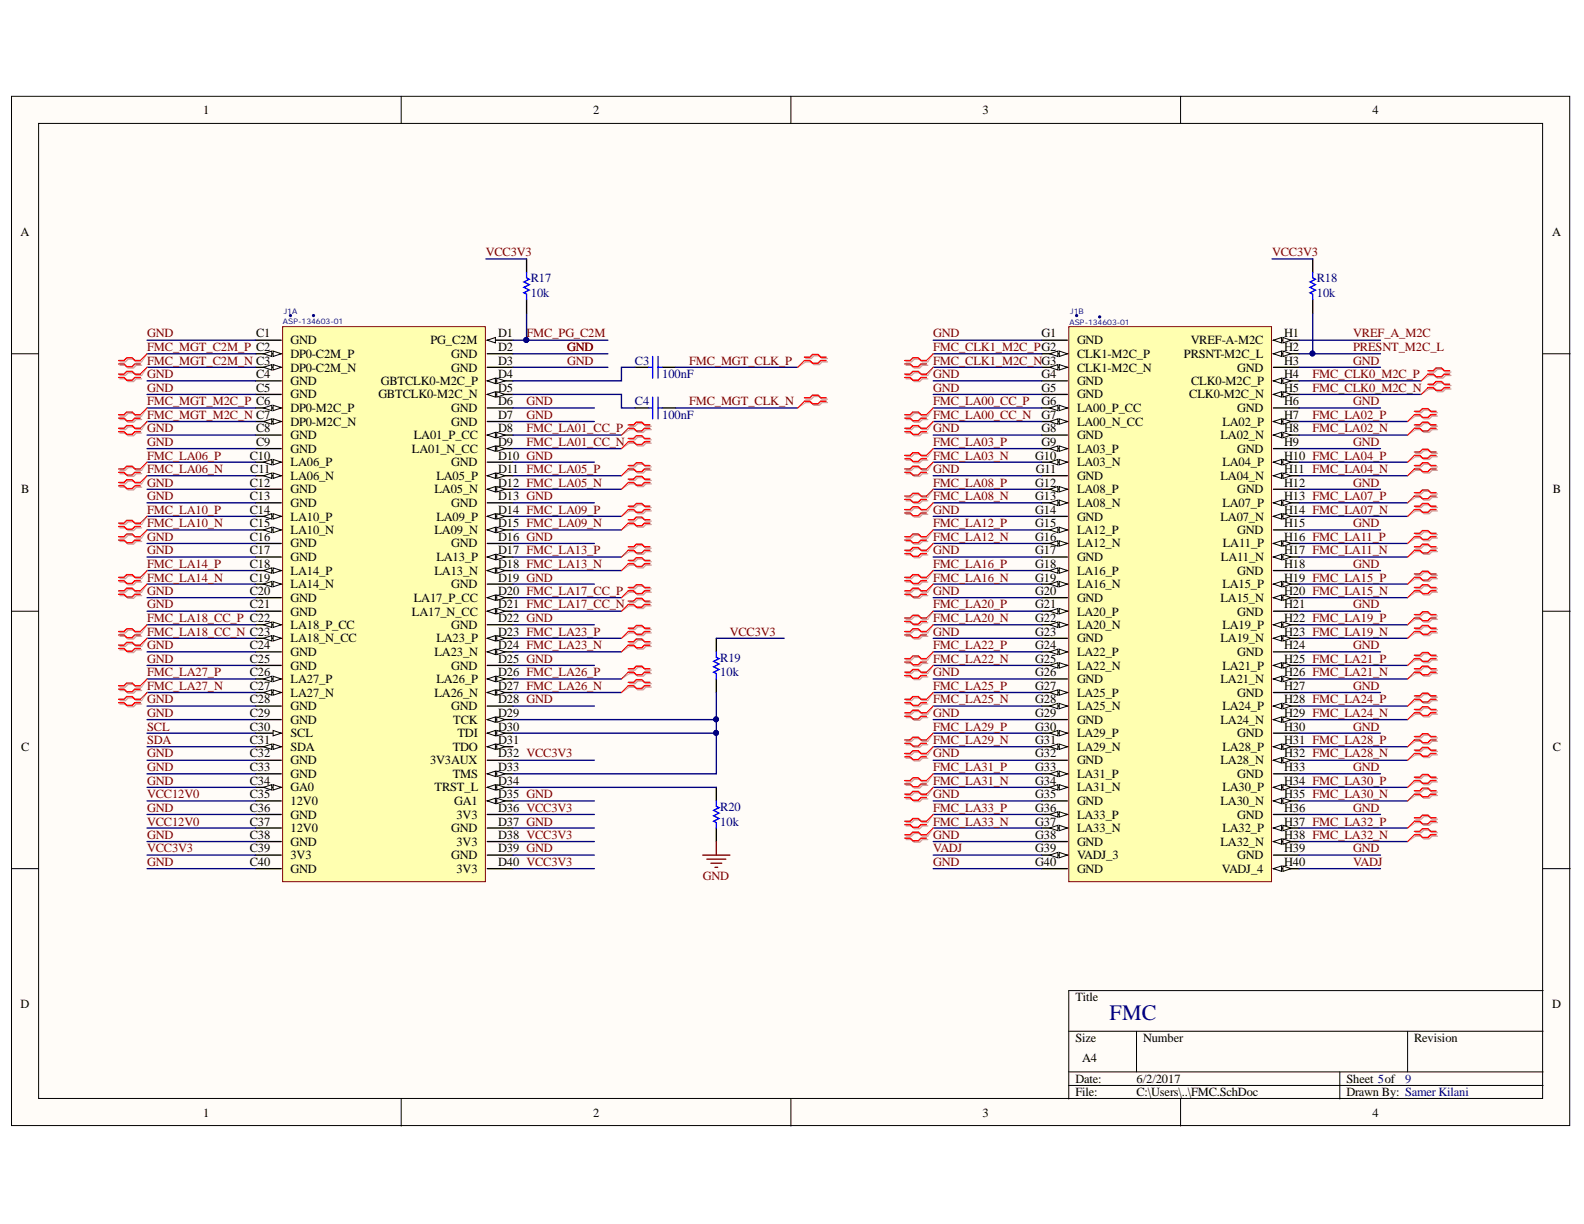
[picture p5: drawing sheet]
<svg xmlns="http://www.w3.org/2000/svg" width="279mm" height="216mm" viewBox="0 0 279 216" stroke-linecap="round" stroke-linejoin="round" font-family="sans-serif">
<defs><g id="words">
<text font-size="3.9" fill="#000080" x="195.7" y="179.9">FMC</text>
<g font-size="2.2">
<text x="35.9" y="20.1">1</text>
<text x="104.6" y="20.1">2</text>
<text x="173.3" y="20.1">3</text>
<text x="242.1" y="20.1">4</text>
<text x="3.6" y="41.6">A</text>
<text x="273.8" y="41.6">A</text>
<text x="45.2" y="59.5">C1</text>
<text x="87.9" y="59.5">D1</text>
<text x="183.7" y="59.5">G1</text>
<text x="226.5" y="59.5">H1</text>
<text x="51.3" y="60.7">GND</text>
<text x="51.3" y="63.2">DP0-C2M_P</text>
<text x="51.3" y="65.5">DP0-C2M_N</text>
<text x="76" y="60.7">PG_C2M</text>
<text x="79.6" y="63.2">GND</text>
<text x="79.6" y="65.5">GND</text>
<text x="87.9" y="61.9">D2</text>
<text x="87.9" y="64.4">D3</text>
<text x="190" y="60.7">GND</text>
<text x="190" y="63.2">CLK1-M2C_P</text>
<text x="190" y="65.5">CLK1-M2C_N</text>
<text x="208.8" y="63.2">PRSNT-M2C_L</text>
<text x="210" y="60.7">VREF-A-M2C</text>
<text x="218.2" y="65.5">GND</text>
<text x="226.5" y="61.9">H2</text>
<text x="226.5" y="64.4">H3</text>
<text x="45.2" y="66.7">C4</text>
<text x="45.2" y="69.1">C5</text>
<text x="51.3" y="67.9">GND</text>
<text x="51.3" y="70.3">GND</text>
<text x="66.7" y="70.3">GBTCLK0-M2C_N</text>
<text x="67.2" y="67.9">GBTCLK0-M2C_P</text>
<text x="87.9" y="66.7">D4</text>
<text x="87.9" y="69.1">D5</text>
<text x="87.9" y="71.5">D6</text>
<text x="183.7" y="66.7">G4</text>
<text x="183.7" y="69.1">G5</text>
<text x="183.7" y="71.5">G6</text>
<text x="190" y="67.9">GND</text>
<text x="190" y="70.3">GND</text>
<text x="209.8" y="70.3">CLK0-M2C_N</text>
<text x="210.1" y="67.9">CLK0-M2C_P</text>
<text x="226.5" y="66.7">H4</text>
<text x="226.5" y="69.1">H5</text>
<text x="226.5" y="71.5">H6</text>
<text x="45.2" y="76.3">C8</text>
<text x="51.3" y="72.7">DP0-M2C_P</text>
<text x="51.3" y="75.1">DP0-M2C_N</text>
<text x="51.3" y="77.5">GND</text>
<text x="73" y="77.5">LA01_P_CC</text>
<text x="79.6" y="72.7">GND</text>
<text x="79.6" y="75.1">GND</text>
<text x="87.9" y="73.9">D7</text>
<text x="87.9" y="76.3">D8</text>
<text x="183.7" y="73.9">G7</text>
<text x="183.7" y="76.3">G8</text>
<text x="190" y="72.7">LA00_P_CC</text>
<text x="190" y="75.1">LA00_N_CC</text>
<text x="190" y="77.5">GND</text>
<text x="215.3" y="77.5">LA02_N</text>
<text x="215.6" y="75.1">LA02_P</text>
<text x="218.2" y="72.7">GND</text>
<text x="226.5" y="73.9">H7</text>
<text x="226.5" y="76.3">H8</text>
<text x="44.1" y="81.1">C10</text>
<text x="44.2" y="83.5">C11</text>
<text x="45.2" y="78.6">C9</text>
<text x="51.3" y="79.8">GND</text>
<text x="51.3" y="82.3">LA06_P</text>
<text x="72.7" y="79.8">LA01_N_CC</text>
<text x="79.6" y="82.3">GND</text>
<text x="87.9" y="78.6">D9</text>
<text x="87.9" y="81.1">D10 GND</text>
<text x="87.9" y="83.5">D11 FMC_LA05_P</text>
<text x="182.6" y="81.1">G10</text>
<text x="182.7" y="83.5">G11</text>
<text x="183.7" y="78.6">G9</text>
<text x="190" y="79.8">LA03_P</text>
<text x="190" y="82.3">LA03_N</text>
<text x="215.6" y="82.3">LA04_P</text>
<text x="218.2" y="79.8">GND</text>
<text x="226.5" y="78.6">H9</text>
<text x="226.5" y="81.1">H10 FMC_LA04_P</text>
<text x="226.5" y="83.5">H11 FMC_LA04_N</text>
<text x="3.7" y="87">B</text>
<text x="44.1" y="85.8">C12</text>
<text x="44.1" y="88.2">C13</text>
<text x="51.3" y="84.6">LA06_N</text>
<text x="51.3" y="87">GND</text>
<text x="51.3" y="89.4">GND</text>
<text x="76.6" y="87">LA05_N</text>
<text x="77" y="84.6">LA05_P</text>
<text x="79.6" y="89.4">GND</text>
<text x="87.9" y="85.8">D12 FMC_LA05_N</text>
<text x="87.9" y="88.2">D13 GND</text>
<text x="182.6" y="85.8">G12</text>
<text x="182.6" y="88.2">G13</text>
<text x="190" y="84.6">GND</text>
<text x="190" y="87">LA08_P</text>
<text x="190" y="89.4">LA08_N</text>
<text x="215.3" y="84.6">LA04_N</text>
<text x="215.6" y="89.4">LA07_P</text>
<text x="218.2" y="87">GND</text>
<text x="226.5" y="85.8">H12</text>
<text x="226.5" y="88.2">H13 FMC_LA07_P</text>
<text x="273.9" y="87">B</text>
<text x="44.1" y="90.6">C14</text>
<text x="44.1" y="93">C15</text>
<text x="44.1" y="95.4">C16</text>
<text x="51.3" y="91.8">LA10_P</text>
<text x="51.3" y="94.2">LA10_N</text>
<text x="76.6" y="94.2">LA09_N</text>
<text x="77" y="91.8">LA09_P</text>
<text x="87.9" y="90.6">D14 FMC_LA09_P</text>
<text x="87.9" y="93">D15 FMC_LA09_N</text>
<text x="87.9" y="95.4">D16 GND</text>
<text x="182.6" y="90.6">G14</text>
<text x="182.6" y="93">G15</text>
<text x="182.6" y="95.4">G16</text>
<text x="190" y="91.8">GND</text>
<text x="190" y="94.2">LA12_P</text>
<text x="215.3" y="91.8">LA07_N</text>
<text x="218.2" y="94.2">GND</text>
<text x="226.5" y="90.6">H14 FMC_LA07_N</text>
<text x="226.5" y="93">H15</text>
<text x="226.5" y="95.4">H16 FMC_LA11_P</text>
<text x="44.1" y="97.8">C17</text>
<text x="44.1" y="100.2">C18</text>
<text x="51.3" y="96.6">GND</text>
<text x="51.3" y="99">GND</text>
<text x="51.3" y="101.4">LA14_P</text>
<text x="76.6" y="101.4">LA13_N</text>
<text x="77" y="99">LA13_P</text>
<text x="79.6" y="96.6">GND</text>
<text x="87.9" y="97.8">D17 FMC_LA13_P</text>
<text x="87.9" y="100.2">D18 FMC_LA13_N</text>
<text x="182.6" y="97.8">G17</text>
<text x="182.6" y="100.2">G18</text>
<text x="190" y="96.6">LA12_N</text>
<text x="190" y="99">GND</text>
<text x="190" y="101.4">LA16_P</text>
<text x="215.4" y="99">LA11_N</text>
<text x="215.7" y="96.6">LA11_P</text>
<text x="218.2" y="101.4">GND</text>
<text x="226.5" y="97.8">H17 FMC_LA11_N</text>
<text x="226.5" y="100.2">H18</text>
<text x="44.1" y="102.6">C19</text>
<text x="44.1" y="104.9">C20</text>
<text x="44.1" y="107.3">C21</text>
<text x="51.3" y="103.8">LA14_N</text>
<text x="51.3" y="106.1">GND</text>
<text x="73" y="106.1">LA17_P_CC</text>
<text x="79.6" y="103.8">GND</text>
<text x="87.9" y="102.6">D19 GND</text>
<text x="87.9" y="104.9">D20 FMC_LA17_CC_P</text>
<text x="87.9" y="107.3">D21 FMC_LA17_CC_N</text>
<text x="182.6" y="102.6">G19</text>
<text x="182.6" y="104.9">G20</text>
<text x="182.6" y="107.3">G21</text>
<text x="190" y="103.8">LA16_N</text>
<text x="190" y="106.1">GND</text>
<text x="215.3" y="106.1">LA15_N</text>
<text x="215.6" y="103.8">LA15_P</text>
<text x="226.5" y="102.6">H19 FMC_LA15_P</text>
<text x="226.5" y="104.9">H20 FMC_LA15_N</text>
<text x="226.5" y="107.3">H21</text>
<text x="51.3" y="108.6">GND</text>
<text x="51.3" y="110.9">LA18_P_CC</text>
<text x="51.3" y="113.3">LA18_N_CC</text>
<text x="72.7" y="108.6">LA17_N_CC</text>
<text x="77" y="113.3">LA23_P</text>
<text x="79.6" y="110.9">GND</text>
<text x="87.9" y="109.8">D22 GND</text>
<text x="87.9" y="112.1">D23 FMC_LA23_P</text>
<text x="182.6" y="109.8">G22</text>
<text x="182.6" y="112.1">G23</text>
<text x="190" y="108.6">LA20_P</text>
<text x="190" y="110.9">LA20_N</text>
<text x="190" y="113.3">GND</text>
<text x="215.3" y="113.3">LA19_N</text>
<text x="215.6" y="110.9">LA19_P</text>
<text x="218.2" y="108.6">GND</text>
<text x="226.5" y="109.8">H22 FMC_LA19_P</text>
<text x="226.5" y="112.1">H23 FMC_LA19_N</text>
<text x="44.1" y="114.5">C24</text>
<text x="44.1" y="116.9">C25</text>
<text x="44.1" y="119.3">C26</text>
<text x="51.3" y="115.7">GND</text>
<text x="51.3" y="118.1">GND</text>
<text x="76.6" y="115.7">LA23_N</text>
<text x="79.6" y="118.1">GND</text>
<text x="87.9" y="114.5">D24 FMC_LA23_N</text>
<text x="87.9" y="116.9">D25 GND</text>
<text x="87.9" y="119.3">D26 FMC_LA26_P</text>
<text x="182.6" y="114.5">G24</text>
<text x="182.6" y="116.9">G25</text>
<text x="182.6" y="119.3">G26</text>
<text x="190" y="115.7">LA22_P</text>
<text x="190" y="118.1">LA22_N</text>
<text x="215.6" y="118.1">LA21_P</text>
<text x="218.2" y="115.7">GND</text>
<text x="226.5" y="114.5">H24</text>
<text x="226.5" y="116.9">H25 FMC_LA21_P</text>
<text x="226.5" y="119.3">H26 FMC_LA21_N</text>
<text x="44.1" y="121.7">C27</text>
<text x="44.1" y="124.1">C28</text>
<text x="51.3" y="120.5">LA27_P</text>
<text x="51.3" y="122.9">LA27_N</text>
<text x="51.3" y="125.2">GND</text>
<text x="76.6" y="122.9">LA26_N</text>
<text x="77" y="120.5">LA26_P</text>
<text x="79.6" y="125.2">GND</text>
<text x="87.9" y="121.7">D27 FMC_LA26_N</text>
<text x="87.9" y="124.1">D28 GND</text>
<text x="182.6" y="121.7">G27</text>
<text x="182.6" y="124.1">G28</text>
<text x="190" y="120.5">GND</text>
<text x="190" y="122.9">LA25_P</text>
<text x="190" y="125.2">LA25_N</text>
<text x="215.3" y="120.5">LA21_N</text>
<text x="215.6" y="125.2">LA24_P</text>
<text x="218.2" y="122.9">GND</text>
<text x="226.5" y="121.7">H27</text>
<text x="226.5" y="124.1">H28 FMC_LA24_P</text>
<text x="44.1" y="126.5">C29</text>
<text x="44.1" y="128.9">C30</text>
<text x="44.1" y="131.2">C31</text>
<text x="51.3" y="127.7">GND</text>
<text x="51.3" y="130.1">SCL</text>
<text x="79.9" y="127.7">TCK</text>
<text x="80.7" y="130.1">TDI</text>
<text x="87.9" y="126.5">D29</text>
<text x="87.9" y="128.9">D30</text>
<text x="87.9" y="131.2">D31</text>
<text x="182.6" y="126.5">G29</text>
<text x="182.6" y="128.9">G30</text>
<text x="182.6" y="131.2">G31</text>
<text x="190" y="127.7">GND</text>
<text x="190" y="130.1">LA29_P</text>
<text x="215.3" y="127.7">LA24_N</text>
<text x="218.2" y="130.1">GND</text>
<text x="226.5" y="126.5">H29 FMC_LA24_N</text>
<text x="226.5" y="128.9">H30</text>
<text x="226.5" y="131.2">H31 FMC_LA28_P</text>
<text x="3.7" y="132.4">C</text>
<text x="44.1" y="133.6">C32</text>
<text x="44.1" y="136.1">C33</text>
<text x="51.3" y="132.4">SDA</text>
<text x="51.3" y="134.8">GND</text>
<text x="51.3" y="137.2">GND</text>
<text x="75.9" y="134.8">3V3AUX</text>
<text x="79.8" y="132.4">TDO</text>
<text x="79.8" y="137.2">TMS</text>
<text x="87.9" y="133.6">D32 VCC3V3</text>
<text x="87.9" y="136.1">D33</text>
<text x="182.6" y="133.6">G32</text>
<text x="182.6" y="136.1">G33</text>
<text x="190" y="132.4">LA29_N</text>
<text x="190" y="134.8">GND</text>
<text x="190" y="137.2">LA31_P</text>
<text x="215.3" y="134.8">LA28_N</text>
<text x="215.6" y="132.4">LA28_P</text>
<text x="218.2" y="137.2">GND</text>
<text x="226.5" y="133.6">H32 FMC_LA28_N</text>
<text x="226.5" y="136.1">H33</text>
<text x="273.9" y="132.4">C</text>
<text x="44.1" y="138.4">C34</text>
<text x="44.1" y="140.8">C35</text>
<text x="44.1" y="143.2">C36</text>
<text x="51.3" y="139.6">GA0</text>
<text x="51.3" y="142">12V0</text>
<text x="76.6" y="139.6">TRST_L</text>
<text x="80.1" y="142">GA1</text>
<text x="87.9" y="138.4">D34</text>
<text x="87.9" y="140.8">D35 GND</text>
<text x="87.9" y="143.2">D36 VCC3V3</text>
<text x="182.6" y="138.4">G34</text>
<text x="182.6" y="140.8">G35</text>
<text x="182.6" y="143.2">G36</text>
<text x="190" y="139.6">LA31_N</text>
<text x="190" y="142">GND</text>
<text x="215.3" y="142">LA30_N</text>
<text x="215.6" y="139.6">LA30_P</text>
<text x="226.5" y="138.4">H34 FMC_LA30_P</text>
<text x="226.5" y="140.8">H35 FMC_LA30_N</text>
<text x="226.5" y="143.2">H36</text>
<text x="44.1" y="145.6">C37</text>
<text x="44.1" y="148">C38</text>
<text x="51.3" y="144.4">GND</text>
<text x="51.3" y="146.8">12V0</text>
<text x="51.3" y="149.2">GND</text>
<text x="79.6" y="146.8">GND</text>
<text x="80.5" y="144.4">3V3</text>
<text x="80.5" y="149.2">3V3</text>
<text x="87.9" y="145.6">D37 GND</text>
<text x="87.9" y="148">D38 VCC3V3</text>
<text x="182.6" y="145.6">G37</text>
<text x="182.6" y="148">G38</text>
<text x="190" y="144.4">LA33_P</text>
<text x="190" y="146.8">LA33_N</text>
<text x="190" y="149.2">GND</text>
<text x="215.3" y="149.2">LA32_N</text>
<text x="215.6" y="146.8">LA32_P</text>
<text x="218.2" y="144.4">GND</text>
<text x="226.5" y="145.6">H37 FMC_LA32_P</text>
<text x="226.5" y="148">H38 FMC_LA32_N</text>
<text x="44.1" y="150.3">C39</text>
<text x="44.1" y="152.7">C40</text>
<text x="51.3" y="151.5">3V3</text>
<text x="51.3" y="154">GND</text>
<text x="79.6" y="151.5">GND</text>
<text x="80.5" y="154">3V3</text>
<text x="87.9" y="150.3">D39 GND</text>
<text x="87.9" y="152.7">D40 VCC3V3</text>
<text x="182.6" y="150.3">G39</text>
<text x="182.6" y="152.7">G40</text>
<text x="190" y="151.5">VADJ_3</text>
<text x="190" y="154">GND</text>
<text x="215.5" y="154">VADJ_4</text>
<text x="218.2" y="151.5">GND</text>
<text x="226.5" y="150.3">H39</text>
<text x="226.5" y="152.7">H40</text>
<text x="3.6" y="177.8">D</text>
<text x="189.7" y="176.6">Title</text>
<text x="273.8" y="177.8">D</text>
<text x="189.7" y="183.8">Size</text>
<text x="201.7" y="183.8">Number</text>
<text x="249.4" y="183.8">Revision</text>
<text x="189.7" y="191">Date:</text>
<text x="190.9" y="187.4">A4</text>
<text x="200.5" y="191">6/2/2017</text>
<text x="237.5" y="191">Sheet 5of</text>
<text x="35.9" y="196.9">1</text>
<text x="104.6" y="196.9">2</text>
<text x="173.3" y="196.9">3</text>
<text x="189.7" y="193.4">File:</text>
<text x="200.5" y="193.4">C:\Users\..\FMC.SchDoc</text>
<text x="237.5" y="193.4">Drawn By: Samer Kilani</text>
<text x="242.1" y="196.9">4</text>
</g>
<g font-size="2.2" fill="#800000">
<text x="85.7" y="45.2">VCC3V3</text>
<text x="224.4" y="45.2">VCC3V3</text>
<text x="26" y="59.5">GND</text>
<text x="92.9" y="59.5">FMC_PG_C2M</text>
<text x="164.6" y="59.5">GND</text>
<text x="238.7" y="59.5">VREF_A_M2C</text>
<text x="26" y="61.9">FMC_MGT_C2M_P C2</text>
<text x="26" y="64.4">FMC_MGT_C2M_N C3</text>
<text x="100.1" y="61.9">GND</text>
<text x="100.1" y="64.4">GND</text>
<text x="121.5" y="64.4">FMC_MGT_CLK_P</text>
<text x="164.6" y="61.9">FMC_CLK1_M2C_PG2</text>
<text x="164.6" y="64.4">FMC_CLK1_M2C_NG3</text>
<text x="238.7" y="64.4">GND</text>
<text x="238.7" y="61.9">PRESNT_M2C_L</text>
<text x="26" y="66.7">GND</text>
<text x="26" y="69.1">GND</text>
<text x="26" y="71.5">FMC_MGT_M2C_P C6</text>
<text x="92.9" y="71.5">GND</text>
<text x="121.5" y="71.5">FMC_MGT_CLK_N</text>
<text x="164.6" y="66.7">GND</text>
<text x="164.6" y="69.1">GND</text>
<text x="164.6" y="71.5">FMC_LA00_CC_P</text>
<text x="231.5" y="66.7">FMC_CLK0_M2C_P</text>
<text x="231.5" y="69.1">FMC_CLK0_M2C_N</text>
<text x="238.7" y="71.5">GND</text>
<text x="26" y="76.3">GND</text>
<text x="26" y="73.9">FMC_MGT_M2C_N C7</text>
<text x="92.9" y="73.9">GND</text>
<text x="92.9" y="76.3">FMC_LA01_CC_P</text>
<text x="164.6" y="76.3">GND</text>
<text x="164.6" y="73.9">FMC_LA00_CC_N</text>
<text x="231.5" y="73.9">FMC_LA02_P</text>
<text x="231.5" y="76.3">FMC_LA02_N</text>
<text x="26" y="78.6">GND</text>
<text x="26" y="81.1">FMC_LA06_P</text>
<text x="26" y="83.5">FMC_LA06_N</text>
<text x="92.9" y="78.6">FMC_LA01_CC_N</text>
<text x="164.6" y="83.5">GND</text>
<text x="164.6" y="78.6">FMC_LA03_P</text>
<text x="164.6" y="81.1">FMC_LA03_N</text>
<text x="238.7" y="78.6">GND</text>
<text x="26" y="85.8">GND</text>
<text x="26" y="88.2">GND</text>
<text x="164.6" y="85.8">FMC_LA08_P</text>
<text x="164.6" y="88.2">FMC_LA08_N</text>
<text x="238.7" y="85.8">GND</text>
<text x="26" y="95.4">GND</text>
<text x="26" y="90.6">FMC_LA10_P</text>
<text x="26" y="93">FMC_LA10_N</text>
<text x="164.6" y="90.6">GND</text>
<text x="164.6" y="93">FMC_LA12_P</text>
<text x="164.6" y="95.4">FMC_LA12_N</text>
<text x="238.7" y="93">GND</text>
<text x="26" y="97.8">GND</text>
<text x="26" y="100.2">FMC_LA14_P</text>
<text x="164.6" y="97.8">GND</text>
<text x="164.6" y="100.2">FMC_LA16_P</text>
<text x="238.7" y="100.2">GND</text>
<text x="26" y="104.9">GND</text>
<text x="26" y="107.3">GND</text>
<text x="26" y="102.6">FMC_LA14_N</text>
<text x="164.6" y="104.9">GND</text>
<text x="164.6" y="102.6">FMC_LA16_N</text>
<text x="164.6" y="107.3">FMC_LA20_P</text>
<text x="238.7" y="107.3">GND</text>
<text x="26" y="109.8">FMC_LA18_CC_P C22</text>
<text x="26" y="112.1">FMC_LA18_CC_N C23</text>
<text x="128.7" y="112.1">VCC3V3</text>
<text x="164.6" y="112.1">GND</text>
<text x="164.6" y="109.8">FMC_LA20_N</text>
<text x="26" y="114.5">GND</text>
<text x="26" y="116.9">GND</text>
<text x="26" y="119.3">FMC_LA27_P</text>
<text x="164.6" y="119.3">GND</text>
<text x="164.6" y="114.5">FMC_LA22_P</text>
<text x="164.6" y="116.9">FMC_LA22_N</text>
<text x="238.7" y="114.5">GND</text>
<text x="26" y="124.1">GND</text>
<text x="26" y="121.7">FMC_LA27_N</text>
<text x="164.6" y="121.7">FMC_LA25_P</text>
<text x="164.6" y="124.1">FMC_LA25_N</text>
<text x="238.7" y="121.7">GND</text>
<text x="26" y="126.5">GND</text>
<text x="26" y="131.2">SDA</text>
<text x="26" y="128.9">SCL</text>
<text x="164.6" y="126.5">GND</text>
<text x="164.6" y="128.9">FMC_LA29_P</text>
<text x="164.6" y="131.2">FMC_LA29_N</text>
<text x="238.7" y="128.9">GND</text>
<text x="26" y="133.6">GND</text>
<text x="26" y="136.1">GND</text>
<text x="164.6" y="133.6">GND</text>
<text x="164.6" y="136.1">FMC_LA31_P</text>
<text x="238.7" y="136.1">GND</text>
<text x="26" y="138.4">GND</text>
<text x="26" y="143.2">GND</text>
<text x="26" y="140.8">VCC12V0</text>
<text x="164.6" y="140.8">GND</text>
<text x="164.6" y="138.4">FMC_LA31_N</text>
<text x="164.6" y="143.2">FMC_LA33_P</text>
<text x="238.7" y="143.2">GND</text>
<text x="26" y="148">GND</text>
<text x="26" y="145.6">VCC12V0</text>
<text x="164.6" y="148">GND</text>
<text x="164.6" y="145.6">FMC_LA33_N</text>
<text x="26" y="152.7">GND</text>
<text x="26" y="150.3">VCC3V3</text>
<text x="124" y="155.2">GND</text>
<text x="164.6" y="152.7">GND</text>
<text x="164.6" y="150.3">VADJ</text>
<text x="238.7" y="150.3">GND</text>
<text x="238.7" y="152.7">VADJ</text>
</g>
<g font-size="2.2" fill="#000080">
<text x="93.6" y="52.3">10k</text>
<text x="93.6" y="49.7">R17</text>
<text x="232.3" y="52.3">10k</text>
<text x="232.3" y="49.7">R18</text>
<text x="112" y="64.4">C3</text>
<text x="112" y="71.5">C4</text>
<text x="116.8" y="66.7">100nF</text>
<text x="116.8" y="73.9">100nF</text>
<text x="127" y="119.3">10k</text>
<text x="127" y="116.7">R19</text>
<text x="127" y="143">R20</text>
<text x="127" y="145.6">10k</text>
<text x="247.8" y="191">9</text>
</g>
<g font-size="1.4" fill="#000080">
<text x="49.9" y="57.1">ASP-134603-01</text>
<text x="50.1" y="55.4">J1A</text>
<text x="188.6" y="57.3">ASP-134603-01</text>
<text x="188.8" y="55.4">J1B</text>
</g>
</g></defs>
<g fill="#fffcf8" stroke="#000" stroke-width=".18">
<path d="M2 17h274.9v181.5h-274.9z"/>
<path d="M6.8 21.8h265.3v172h-265.3z"/>
</g>
<g fill="none" stroke="#000" stroke-width=".18">
<path d="M70.8 17v4.8M139.5 17v4.8M208.2 17v4.8M2 62.4h4.8M272.2 62.4h4.8M2 107.8h4.8M272.2 107.8h4.8M2 153.2h4.8M272.2 153.2h4.8M272.2 174.7h-83.7v19.2M70.8 193.9v4.7M139.5 193.9v4.7"/>
<path d="M188.5 181.9h83.7M188.5 189.1h83.7M188.5 191.5h83.7M200.5 181.9v7.2M208.2 193.9v4.7M236.3 189.1v4.8M248.3 181.9v7.2"/>
</g>
<path d="M49.8 57.6h35.8v97.9h-35.8z" fill="#ffffb0" stroke="#800000" stroke-width=".18"/>
<path d="M45.1 60h4.5M45.1 62.4h4.5" fill="none" stroke="#000" stroke-width=".24"/>
<path d="M48.2 61.9l1.4 .5-1.4 .5z" fill="#fffcf8"/>
<path d="M48.2 61.9l1.4 .5-1.4 .5z" fill="none" stroke="#000" stroke-width=".18"/>
<path d="M46.5 62.4l1.4-.5v1z" fill="#fffcf8"/>
<path d="M46.5 62.4l1.4-.5v1z" fill="none" stroke="#000" stroke-width=".18"/>
<path d="M45.1 64.8h4.5" fill="none" stroke="#000" stroke-width=".24"/>
<path d="M48.2 64.3l1.4 .5-1.4 .5z" fill="#fffcf8"/>
<path d="M48.2 64.3l1.4 .5-1.4 .5z" fill="none" stroke="#000" stroke-width=".18"/>
<path d="M46.5 64.8l1.4-.5v1z" fill="#fffcf8"/>
<path d="M46.5 64.8l1.4-.5v1z" fill="none" stroke="#000" stroke-width=".18"/>
<path d="M45.1 67.2h4.5M45.1 69.6h4.5M45.1 72h4.5" fill="none" stroke="#000" stroke-width=".24"/>
<path d="M48.2 71.5l1.4 .5-1.4 .4z" fill="#fffcf8"/>
<path d="M48.2 71.5l1.4 .5-1.4 .4z" fill="none" stroke="#000" stroke-width=".18"/>
<path d="M46.5 72l1.4-.5v.9z" fill="#fffcf8"/>
<path d="M46.5 72l1.4-.5v.9z" fill="none" stroke="#000" stroke-width=".18"/>
<path d="M45.1 74.4h4.5" fill="none" stroke="#000" stroke-width=".24"/>
<path d="M48.2 73.9l1.4 .5-1.4 .4z" fill="#fffcf8"/>
<path d="M48.2 73.9l1.4 .5-1.4 .4z" fill="none" stroke="#000" stroke-width=".18"/>
<path d="M46.5 74.4l1.4-.5v.9z" fill="#fffcf8"/>
<path d="M46.5 74.4l1.4-.5v.9z" fill="none" stroke="#000" stroke-width=".18"/>
<path d="M45.1 76.7h4.5M45.1 79.1h4.5M45.1 81.5h4.5" fill="none" stroke="#000" stroke-width=".24"/>
<path d="M48.2 81l1.4 .5-1.4 .5z" fill="#fffcf8"/>
<path d="M48.2 81l1.4 .5-1.4 .5z" fill="none" stroke="#000" stroke-width=".18"/>
<path d="M46.5 81.5l1.4-.5v1z" fill="#fffcf8"/>
<path d="M46.5 81.5l1.4-.5v1z" fill="none" stroke="#000" stroke-width=".18"/>
<path d="M45.1 83.9h4.5" fill="none" stroke="#000" stroke-width=".24"/>
<path d="M48.2 83.4l1.4 .5-1.4 .5z" fill="#fffcf8"/>
<path d="M48.2 83.4l1.4 .5-1.4 .5z" fill="none" stroke="#000" stroke-width=".18"/>
<path d="M46.5 83.9l1.4-.5v1z" fill="#fffcf8"/>
<path d="M46.5 83.9l1.4-.5v1z" fill="none" stroke="#000" stroke-width=".18"/>
<path d="M45.1 86.3h4.5M45.1 88.7h4.5M45.1 91.1h4.5" fill="none" stroke="#000" stroke-width=".24"/>
<path d="M48.2 90.6l1.4 .5-1.4 .5z" fill="#fffcf8"/>
<path d="M48.2 90.6l1.4 .5-1.4 .5z" fill="none" stroke="#000" stroke-width=".18"/>
<path d="M46.5 91.1l1.4-.5v1z" fill="#fffcf8"/>
<path d="M46.5 91.1l1.4-.5v1z" fill="none" stroke="#000" stroke-width=".18"/>
<path d="M45.1 93.5h4.5" fill="none" stroke="#000" stroke-width=".24"/>
<path d="M48.2 93l1.4 .5-1.4 .4z" fill="#fffcf8"/>
<path d="M48.2 93l1.4 .5-1.4 .4z" fill="none" stroke="#000" stroke-width=".18"/>
<path d="M46.5 93.5l1.4-.5v.9z" fill="#fffcf8"/>
<path d="M46.5 93.5l1.4-.5v.9z" fill="none" stroke="#000" stroke-width=".18"/>
<path d="M45.1 95.9h4.5M45.1 98.3h4.5M45.1 100.6h4.5" fill="none" stroke="#000" stroke-width=".24"/>
<path d="M48.2 100.2l1.4 .4-1.4 .5z" fill="#fffcf8"/>
<path d="M48.2 100.2l1.4 .4-1.4 .5z" fill="none" stroke="#000" stroke-width=".18"/>
<path d="M46.5 100.6l1.4-.4v.9z" fill="#fffcf8"/>
<path d="M46.5 100.6l1.4-.4v.9z" fill="none" stroke="#000" stroke-width=".18"/>
<path d="M45.1 103h4.5" fill="none" stroke="#000" stroke-width=".24"/>
<path d="M48.2 102.6l1.4 .4-1.4 .5z" fill="#fffcf8"/>
<path d="M48.2 102.6l1.4 .4-1.4 .5z" fill="none" stroke="#000" stroke-width=".18"/>
<path d="M46.5 103l1.4-.4v.9z" fill="#fffcf8"/>
<path d="M46.5 103l1.4-.4v.9z" fill="none" stroke="#000" stroke-width=".18"/>
<path d="M45.1 105.4h4.5M45.1 107.8h4.5M45.1 110.2h4.5" fill="none" stroke="#000" stroke-width=".24"/>
<path d="M48.2 109.7l1.4 .5-1.4 .5z" fill="#fffcf8"/>
<path d="M48.2 109.7l1.4 .5-1.4 .5z" fill="none" stroke="#000" stroke-width=".18"/>
<path d="M46.5 110.2l1.4-.5v1z" fill="#fffcf8"/>
<path d="M46.5 110.2l1.4-.5v1z" fill="none" stroke="#000" stroke-width=".18"/>
<path d="M45.1 112.6h4.5" fill="none" stroke="#000" stroke-width=".24"/>
<path d="M48.2 112.1l1.4 .5-1.4 .5z" fill="#fffcf8"/>
<path d="M48.2 112.1l1.4 .5-1.4 .5z" fill="none" stroke="#000" stroke-width=".18"/>
<path d="M46.5 112.6l1.4-.5v1z" fill="#fffcf8"/>
<path d="M46.5 112.6l1.4-.5v1z" fill="none" stroke="#000" stroke-width=".18"/>
<path d="M45.1 115h4.5M45.1 117.4h4.5M45.1 119.8h4.5" fill="none" stroke="#000" stroke-width=".24"/>
<path d="M48.2 119.3l1.4 .5-1.4 .4z" fill="#fffcf8"/>
<path d="M48.2 119.3l1.4 .5-1.4 .4z" fill="none" stroke="#000" stroke-width=".18"/>
<path d="M46.5 119.8l1.4-.5v.9z" fill="#fffcf8"/>
<path d="M46.5 119.8l1.4-.5v.9z" fill="none" stroke="#000" stroke-width=".18"/>
<path d="M45.1 122.2h4.5" fill="none" stroke="#000" stroke-width=".24"/>
<path d="M48.2 121.7l1.4 .5-1.4 .4z" fill="#fffcf8"/>
<path d="M48.2 121.7l1.4 .5-1.4 .4z" fill="none" stroke="#000" stroke-width=".18"/>
<path d="M46.5 122.2l1.4-.5v.9z" fill="#fffcf8"/>
<path d="M46.5 122.2l1.4-.5v.9z" fill="none" stroke="#000" stroke-width=".18"/>
<path d="M45.1 124.5h4.5M45.1 126.9h4.5M45.1 129.3h4.5" fill="none" stroke="#000" stroke-width=".24"/>
<path d="M48.2 128.8l1.4 .5-1.4 .5z" fill="#fffcf8"/>
<path d="M48.2 128.8l1.4 .5-1.4 .5z" fill="none" stroke="#000" stroke-width=".18"/>
<path d="M45.1 131.7h4.5" fill="none" stroke="#000" stroke-width=".24"/>
<path d="M48.2 131.2l1.4 .5-1.4 .5z" fill="#fffcf8"/>
<path d="M48.2 131.2l1.4 .5-1.4 .5z" fill="none" stroke="#000" stroke-width=".18"/>
<path d="M46.5 131.7l1.4-.5v1z" fill="#fffcf8"/>
<path d="M46.5 131.7l1.4-.5v1z" fill="none" stroke="#000" stroke-width=".18"/>
<path d="M45.1 134.1h4.5M45.1 136.5h4.5M45.1 138.9h4.5" fill="none" stroke="#000" stroke-width=".24"/>
<path d="M48.2 138.4l1.4 .5-1.4 .5z" fill="#fffcf8"/>
<path d="M48.2 138.4l1.4 .5-1.4 .5z" fill="none" stroke="#000" stroke-width=".18"/>
<path d="M46.5 138.9l1.4-.5v1z" fill="#fffcf8"/>
<path d="M46.5 138.9l1.4-.5v1z" fill="none" stroke="#000" stroke-width=".18"/>
<path d="M85.9 60h4.6M45.1 141.3h4.5M45.1 143.7h4.5M45.1 146.1h4.5M45.1 148.4h4.5M45.1 150.8h4.5M45.1 153.2h4.5" fill="none" stroke="#000" stroke-width=".24"/>
<path d="M85.9 60l1.5-.5v1z" fill="#fffcf8"/>
<path d="M85.9 60l1.5-.5v1z" fill="none" stroke="#000" stroke-width=".18"/>
<path d="M85.9 62.4h4.6M85.9 64.8h4.6M85.9 67.2h4.6" fill="none" stroke="#000" stroke-width=".24"/>
<path d="M85.9 67.2l1.5-.5v1z" fill="#fffcf8"/>
<path d="M85.9 67.2l1.5-.5v1z" fill="none" stroke="#000" stroke-width=".18"/>
<path d="M87.6 66.7l1.5 .5-1.5 .5z" fill="#fffcf8"/>
<path d="M87.6 66.7l1.5 .5-1.5 .5z" fill="none" stroke="#000" stroke-width=".18"/>
<path d="M85.9 69.6h4.6" fill="none" stroke="#000" stroke-width=".24"/>
<path d="M85.9 69.6l1.5-.5v.9z" fill="#fffcf8"/>
<path d="M85.9 69.6l1.5-.5v.9z" fill="none" stroke="#000" stroke-width=".18"/>
<path d="M87.6 69.1l1.5 .5-1.5 .4z" fill="#fffcf8"/>
<path d="M87.6 69.1l1.5 .5-1.5 .4z" fill="none" stroke="#000" stroke-width=".18"/>
<path d="M85.9 72h4.6M85.9 74.4h4.6M85.9 76.7h4.6" fill="none" stroke="#000" stroke-width=".24"/>
<path d="M85.9 76.7l1.5-.4v.9z" fill="#fffcf8"/>
<path d="M85.9 76.7l1.5-.4v.9z" fill="none" stroke="#000" stroke-width=".18"/>
<path d="M87.6 76.3l1.5 .4-1.5 .5z" fill="#fffcf8"/>
<path d="M87.6 76.3l1.5 .4-1.5 .5z" fill="none" stroke="#000" stroke-width=".18"/>
<path d="M85.9 79.1h4.6" fill="none" stroke="#000" stroke-width=".24"/>
<path d="M85.9 79.1l1.5-.4v.9z" fill="#fffcf8"/>
<path d="M85.9 79.1l1.5-.4v.9z" fill="none" stroke="#000" stroke-width=".18"/>
<path d="M87.6 78.7l1.5 .4-1.5 .5z" fill="#fffcf8"/>
<path d="M87.6 78.7l1.5 .4-1.5 .5z" fill="none" stroke="#000" stroke-width=".18"/>
<path d="M85.9 81.5h4.6M85.9 83.9h4.6" fill="none" stroke="#000" stroke-width=".24"/>
<path d="M85.9 83.9l1.5-.5v1z" fill="#fffcf8"/>
<path d="M85.9 83.9l1.5-.5v1z" fill="none" stroke="#000" stroke-width=".18"/>
<path d="M87.6 83.4l1.5 .5-1.5 .5z" fill="#fffcf8"/>
<path d="M87.6 83.4l1.5 .5-1.5 .5z" fill="none" stroke="#000" stroke-width=".18"/>
<path d="M85.9 86.3h4.6" fill="none" stroke="#000" stroke-width=".24"/>
<path d="M85.9 86.3l1.5-.5v1z" fill="#fffcf8"/>
<path d="M85.9 86.3l1.5-.5v1z" fill="none" stroke="#000" stroke-width=".18"/>
<path d="M87.6 85.8l1.5 .5-1.5 .5z" fill="#fffcf8"/>
<path d="M87.6 85.8l1.5 .5-1.5 .5z" fill="none" stroke="#000" stroke-width=".18"/>
<path d="M85.9 88.7h4.6M85.9 91.1h4.6" fill="none" stroke="#000" stroke-width=".24"/>
<path d="M85.9 91.1l1.5-.5v1z" fill="#fffcf8"/>
<path d="M85.9 91.1l1.5-.5v1z" fill="none" stroke="#000" stroke-width=".18"/>
<path d="M87.6 90.6l1.5 .5-1.5 .5z" fill="#fffcf8"/>
<path d="M87.6 90.6l1.5 .5-1.5 .5z" fill="none" stroke="#000" stroke-width=".18"/>
<path d="M85.9 93.5h4.6" fill="none" stroke="#000" stroke-width=".24"/>
<path d="M85.9 93.5l1.5-.5v.9z" fill="#fffcf8"/>
<path d="M85.9 93.5l1.5-.5v.9z" fill="none" stroke="#000" stroke-width=".18"/>
<path d="M87.6 93l1.5 .5-1.5 .4z" fill="#fffcf8"/>
<path d="M87.6 93l1.5 .5-1.5 .4z" fill="none" stroke="#000" stroke-width=".18"/>
<path d="M85.9 95.9h4.6M85.9 98.3h4.6" fill="none" stroke="#000" stroke-width=".24"/>
<path d="M85.9 98.3l1.5-.5v.9z" fill="#fffcf8"/>
<path d="M85.9 98.3l1.5-.5v.9z" fill="none" stroke="#000" stroke-width=".18"/>
<path d="M87.6 97.8l1.5 .5-1.5 .4z" fill="#fffcf8"/>
<path d="M87.6 97.8l1.5 .5-1.5 .4z" fill="none" stroke="#000" stroke-width=".18"/>
<path d="M85.9 100.6h4.6" fill="none" stroke="#000" stroke-width=".24"/>
<path d="M85.9 100.6l1.5-.4v.9z" fill="#fffcf8"/>
<path d="M85.9 100.6l1.5-.4v.9z" fill="none" stroke="#000" stroke-width=".18"/>
<path d="M87.6 100.2l1.5 .4-1.5 .5z" fill="#fffcf8"/>
<path d="M87.6 100.2l1.5 .4-1.5 .5z" fill="none" stroke="#000" stroke-width=".18"/>
<path d="M85.9 103h4.6M85.9 105.4h4.6" fill="none" stroke="#000" stroke-width=".24"/>
<path d="M85.9 105.4l1.5-.5v1z" fill="#fffcf8"/>
<path d="M85.9 105.4l1.5-.5v1z" fill="none" stroke="#000" stroke-width=".18"/>
<path d="M87.6 104.9l1.5 .5-1.5 .5z" fill="#fffcf8"/>
<path d="M87.6 104.9l1.5 .5-1.5 .5z" fill="none" stroke="#000" stroke-width=".18"/>
<path d="M85.9 107.8h4.6" fill="none" stroke="#000" stroke-width=".24"/>
<path d="M85.9 107.8l1.5-.5v1z" fill="#fffcf8"/>
<path d="M85.9 107.8l1.5-.5v1z" fill="none" stroke="#000" stroke-width=".18"/>
<path d="M87.6 107.3l1.5 .5-1.5 .5z" fill="#fffcf8"/>
<path d="M87.6 107.3l1.5 .5-1.5 .5z" fill="none" stroke="#000" stroke-width=".18"/>
<path d="M85.9 110.2h4.6M85.9 112.6h4.6" fill="none" stroke="#000" stroke-width=".24"/>
<path d="M85.9 112.6l1.5-.5v1z" fill="#fffcf8"/>
<path d="M85.9 112.6l1.5-.5v1z" fill="none" stroke="#000" stroke-width=".18"/>
<path d="M87.6 112.1l1.5 .5-1.5 .5z" fill="#fffcf8"/>
<path d="M87.6 112.1l1.5 .5-1.5 .5z" fill="none" stroke="#000" stroke-width=".18"/>
<path d="M85.9 115h4.6" fill="none" stroke="#000" stroke-width=".24"/>
<path d="M85.9 115l1.5-.5v1z" fill="#fffcf8"/>
<path d="M85.9 115l1.5-.5v1z" fill="none" stroke="#000" stroke-width=".18"/>
<path d="M87.6 114.5l1.5 .5-1.5 .5z" fill="#fffcf8"/>
<path d="M87.6 114.5l1.5 .5-1.5 .5z" fill="none" stroke="#000" stroke-width=".18"/>
<path d="M85.9 117.4h4.6M85.9 119.8h4.6" fill="none" stroke="#000" stroke-width=".24"/>
<path d="M85.9 119.8l1.5-.5v.9z" fill="#fffcf8"/>
<path d="M85.9 119.8l1.5-.5v.9z" fill="none" stroke="#000" stroke-width=".18"/>
<path d="M87.6 119.3l1.5 .5-1.5 .4z" fill="#fffcf8"/>
<path d="M87.6 119.3l1.5 .5-1.5 .4z" fill="none" stroke="#000" stroke-width=".18"/>
<path d="M85.9 122.2h4.6" fill="none" stroke="#000" stroke-width=".24"/>
<path d="M85.9 122.2l1.5-.5v.9z" fill="#fffcf8"/>
<path d="M85.9 122.2l1.5-.5v.9z" fill="none" stroke="#000" stroke-width=".18"/>
<path d="M87.6 121.7l1.5 .5-1.5 .4z" fill="#fffcf8"/>
<path d="M87.6 121.7l1.5 .5-1.5 .4z" fill="none" stroke="#000" stroke-width=".18"/>
<path d="M85.9 124.5h4.6M85.9 126.9h4.6" fill="none" stroke="#000" stroke-width=".24"/>
<path d="M85.9 126.9l1.5-.4v.9z" fill="#fffcf8"/>
<path d="M85.9 126.9l1.5-.4v.9z" fill="none" stroke="#000" stroke-width=".18"/>
<path d="M87.6 126.5l1.5 .4-1.5 .5z" fill="#fffcf8"/>
<path d="M87.6 126.5l1.5 .4-1.5 .5z" fill="none" stroke="#000" stroke-width=".18"/>
<path d="M85.9 129.3h4.6" fill="none" stroke="#000" stroke-width=".24"/>
<path d="M85.9 129.3l1.5-.5v1z" fill="#fffcf8"/>
<path d="M85.9 129.3l1.5-.5v1z" fill="none" stroke="#000" stroke-width=".18"/>
<path d="M87.6 128.8l1.5 .5-1.5 .5z" fill="#fffcf8"/>
<path d="M87.6 128.8l1.5 .5-1.5 .5z" fill="none" stroke="#000" stroke-width=".18"/>
<path d="M85.9 131.7h4.6" fill="none" stroke="#000" stroke-width=".24"/>
<path d="M85.9 131.7l1.5-.5v1z" fill="#fffcf8"/>
<path d="M85.9 131.7l1.5-.5v1z" fill="none" stroke="#000" stroke-width=".18"/>
<path d="M87.6 131.2l1.5 .5-1.5 .5z" fill="#fffcf8"/>
<path d="M87.6 131.2l1.5 .5-1.5 .5z" fill="none" stroke="#000" stroke-width=".18"/>
<path d="M85.9 134.1h4.6M85.9 136.5h4.6" fill="none" stroke="#000" stroke-width=".24"/>
<path d="M85.9 136.5l1.5-.5v1z" fill="#fffcf8"/>
<path d="M85.9 136.5l1.5-.5v1z" fill="none" stroke="#000" stroke-width=".18"/>
<path d="M87.6 136l1.5 .5-1.5 .5z" fill="#fffcf8"/>
<path d="M87.6 136l1.5 .5-1.5 .5z" fill="none" stroke="#000" stroke-width=".18"/>
<path d="M85.9 138.9h4.6" fill="none" stroke="#000" stroke-width=".24"/>
<path d="M85.9 138.9l1.5-.5v1z" fill="#fffcf8"/>
<path d="M85.9 138.9l1.5-.5v1z" fill="none" stroke="#000" stroke-width=".18"/>
<path d="M87.6 138.4l1.5 .5-1.5 .5z" fill="#fffcf8"/>
<path d="M87.6 138.4l1.5 .5-1.5 .5z" fill="none" stroke="#000" stroke-width=".18"/>
<path d="M85.9 141.3h4.6" fill="none" stroke="#000" stroke-width=".24"/>
<path d="M85.9 141.3l1.5-.5v1z" fill="#fffcf8"/>
<path d="M85.9 141.3l1.5-.5v1z" fill="none" stroke="#000" stroke-width=".18"/>
<path d="M87.6 140.8l1.5 .5-1.5 .5z" fill="#fffcf8"/>
<path d="M87.6 140.8l1.5 .5-1.5 .5z" fill="none" stroke="#000" stroke-width=".18"/>
<path d="M85.9 143.7h4.6M85.9 146.1h4.6M85.9 148.4h4.6M85.9 150.8h4.6M85.9 153.2h4.6" fill="none" stroke="#000" stroke-width=".24"/>
<g fill="#000080" stroke="#000080" stroke-width=".18">
<circle cx="51.2" cy="55.7" r=".19"/>
<circle cx="55.3" cy="55.7" r=".19"/>
</g>
<path d="M188.5 57.6h35.8v97.9h-35.8z" fill="#ffffb0" stroke="#800000" stroke-width=".18"/>
<path d="M183.7 60h4.6M183.7 62.4h4.6" fill="none" stroke="#000" stroke-width=".24"/>
<path d="M186.8 61.9l1.5 .5-1.5 .5z" fill="#fffcf8"/>
<path d="M186.8 61.9l1.5 .5-1.5 .5z" fill="none" stroke="#000" stroke-width=".18"/>
<path d="M185.2 62.4l1.4-.5v1z" fill="#fffcf8"/>
<path d="M185.2 62.4l1.4-.5v1z" fill="none" stroke="#000" stroke-width=".18"/>
<path d="M183.7 64.8h4.6" fill="none" stroke="#000" stroke-width=".24"/>
<path d="M186.8 64.3l1.5 .5-1.5 .5z" fill="#fffcf8"/>
<path d="M186.8 64.3l1.5 .5-1.5 .5z" fill="none" stroke="#000" stroke-width=".18"/>
<path d="M185.2 64.8l1.4-.5v1z" fill="#fffcf8"/>
<path d="M185.2 64.8l1.4-.5v1z" fill="none" stroke="#000" stroke-width=".18"/>
<path d="M183.7 67.2h4.6M183.7 69.6h4.6M183.7 72h4.6" fill="none" stroke="#000" stroke-width=".24"/>
<path d="M186.8 71.5l1.5 .5-1.5 .4z" fill="#fffcf8"/>
<path d="M186.8 71.5l1.5 .5-1.5 .4z" fill="none" stroke="#000" stroke-width=".18"/>
<path d="M185.2 72l1.4-.5v.9z" fill="#fffcf8"/>
<path d="M185.2 72l1.4-.5v.9z" fill="none" stroke="#000" stroke-width=".18"/>
<path d="M183.7 74.4h4.6" fill="none" stroke="#000" stroke-width=".24"/>
<path d="M186.8 73.9l1.5 .5-1.5 .4z" fill="#fffcf8"/>
<path d="M186.8 73.9l1.5 .5-1.5 .4z" fill="none" stroke="#000" stroke-width=".18"/>
<path d="M185.2 74.4l1.4-.5v.9z" fill="#fffcf8"/>
<path d="M185.2 74.4l1.4-.5v.9z" fill="none" stroke="#000" stroke-width=".18"/>
<path d="M183.7 76.7h4.6M183.7 79.1h4.6" fill="none" stroke="#000" stroke-width=".24"/>
<path d="M186.8 78.7l1.5 .4-1.5 .5z" fill="#fffcf8"/>
<path d="M186.8 78.7l1.5 .4-1.5 .5z" fill="none" stroke="#000" stroke-width=".18"/>
<path d="M185.2 79.1l1.4-.4v.9z" fill="#fffcf8"/>
<path d="M185.2 79.1l1.4-.4v.9z" fill="none" stroke="#000" stroke-width=".18"/>
<path d="M183.7 81.5h4.6" fill="none" stroke="#000" stroke-width=".24"/>
<path d="M186.8 81l1.5 .5-1.5 .5z" fill="#fffcf8"/>
<path d="M186.8 81l1.5 .5-1.5 .5z" fill="none" stroke="#000" stroke-width=".18"/>
<path d="M185.2 81.5l1.4-.5v1z" fill="#fffcf8"/>
<path d="M185.2 81.5l1.4-.5v1z" fill="none" stroke="#000" stroke-width=".18"/>
<path d="M183.7 83.9h4.6M183.7 86.3h4.6" fill="none" stroke="#000" stroke-width=".24"/>
<path d="M186.8 85.8l1.5 .5-1.5 .5z" fill="#fffcf8"/>
<path d="M186.8 85.8l1.5 .5-1.5 .5z" fill="none" stroke="#000" stroke-width=".18"/>
<path d="M185.2 86.3l1.4-.5v1z" fill="#fffcf8"/>
<path d="M185.2 86.3l1.4-.5v1z" fill="none" stroke="#000" stroke-width=".18"/>
<path d="M183.7 88.7h4.6" fill="none" stroke="#000" stroke-width=".24"/>
<path d="M186.8 88.2l1.5 .5-1.5 .5z" fill="#fffcf8"/>
<path d="M186.8 88.2l1.5 .5-1.5 .5z" fill="none" stroke="#000" stroke-width=".18"/>
<path d="M185.2 88.7l1.4-.5v1z" fill="#fffcf8"/>
<path d="M185.2 88.7l1.4-.5v1z" fill="none" stroke="#000" stroke-width=".18"/>
<path d="M183.7 91.1h4.6M183.7 93.5h4.6" fill="none" stroke="#000" stroke-width=".24"/>
<path d="M186.8 93l1.5 .5-1.5 .4z" fill="#fffcf8"/>
<path d="M186.8 93l1.5 .5-1.5 .4z" fill="none" stroke="#000" stroke-width=".18"/>
<path d="M185.2 93.5l1.4-.5v.9z" fill="#fffcf8"/>
<path d="M185.2 93.5l1.4-.5v.9z" fill="none" stroke="#000" stroke-width=".18"/>
<path d="M183.7 95.9h4.6" fill="none" stroke="#000" stroke-width=".24"/>
<path d="M186.8 95.4l1.5 .5-1.5 .4z" fill="#fffcf8"/>
<path d="M186.8 95.4l1.5 .5-1.5 .4z" fill="none" stroke="#000" stroke-width=".18"/>
<path d="M185.2 95.9l1.4-.5v.9z" fill="#fffcf8"/>
<path d="M185.2 95.9l1.4-.5v.9z" fill="none" stroke="#000" stroke-width=".18"/>
<path d="M183.7 98.3h4.6M183.7 100.6h4.6" fill="none" stroke="#000" stroke-width=".24"/>
<path d="M186.8 100.2l1.5 .4-1.5 .5z" fill="#fffcf8"/>
<path d="M186.8 100.2l1.5 .4-1.5 .5z" fill="none" stroke="#000" stroke-width=".18"/>
<path d="M185.2 100.6l1.4-.4v.9z" fill="#fffcf8"/>
<path d="M185.2 100.6l1.4-.4v.9z" fill="none" stroke="#000" stroke-width=".18"/>
<path d="M183.7 103h4.6" fill="none" stroke="#000" stroke-width=".24"/>
<path d="M186.8 102.6l1.5 .4-1.5 .5z" fill="#fffcf8"/>
<path d="M186.8 102.6l1.5 .4-1.5 .5z" fill="none" stroke="#000" stroke-width=".18"/>
<path d="M185.2 103l1.4-.4v.9z" fill="#fffcf8"/>
<path d="M185.2 103l1.4-.4v.9z" fill="none" stroke="#000" stroke-width=".18"/>
<path d="M183.7 105.4h4.6M183.7 107.8h4.6" fill="none" stroke="#000" stroke-width=".24"/>
<path d="M186.8 107.3l1.5 .5-1.5 .5z" fill="#fffcf8"/>
<path d="M186.8 107.3l1.5 .5-1.5 .5z" fill="none" stroke="#000" stroke-width=".18"/>
<path d="M185.2 107.8l1.4-.5v1z" fill="#fffcf8"/>
<path d="M185.2 107.8l1.4-.5v1z" fill="none" stroke="#000" stroke-width=".18"/>
<path d="M183.7 110.2h4.6" fill="none" stroke="#000" stroke-width=".24"/>
<path d="M186.8 109.7l1.5 .5-1.5 .5z" fill="#fffcf8"/>
<path d="M186.8 109.7l1.5 .5-1.5 .5z" fill="none" stroke="#000" stroke-width=".18"/>
<path d="M185.2 110.2l1.4-.5v1z" fill="#fffcf8"/>
<path d="M185.2 110.2l1.4-.5v1z" fill="none" stroke="#000" stroke-width=".18"/>
<path d="M183.7 112.6h4.6M183.7 115h4.6" fill="none" stroke="#000" stroke-width=".24"/>
<path d="M186.8 114.5l1.5 .5-1.5 .5z" fill="#fffcf8"/>
<path d="M186.8 114.5l1.5 .5-1.5 .5z" fill="none" stroke="#000" stroke-width=".18"/>
<path d="M185.2 115l1.4-.5v1z" fill="#fffcf8"/>
<path d="M185.2 115l1.4-.5v1z" fill="none" stroke="#000" stroke-width=".18"/>
<path d="M183.7 117.4h4.6" fill="none" stroke="#000" stroke-width=".24"/>
<path d="M186.8 116.9l1.5 .5-1.5 .4z" fill="#fffcf8"/>
<path d="M186.8 116.9l1.5 .5-1.5 .4z" fill="none" stroke="#000" stroke-width=".18"/>
<path d="M185.2 117.4l1.4-.5v.9z" fill="#fffcf8"/>
<path d="M185.2 117.4l1.4-.5v.9z" fill="none" stroke="#000" stroke-width=".18"/>
<path d="M183.7 119.8h4.6M183.7 122.2h4.6" fill="none" stroke="#000" stroke-width=".24"/>
<path d="M186.8 121.7l1.5 .5-1.5 .4z" fill="#fffcf8"/>
<path d="M186.8 121.7l1.5 .5-1.5 .4z" fill="none" stroke="#000" stroke-width=".18"/>
<path d="M185.2 122.2l1.4-.5v.9z" fill="#fffcf8"/>
<path d="M185.2 122.2l1.4-.5v.9z" fill="none" stroke="#000" stroke-width=".18"/>
<path d="M183.7 124.5h4.6" fill="none" stroke="#000" stroke-width=".24"/>
<path d="M186.8 124.1l1.5 .4-1.5 .5z" fill="#fffcf8"/>
<path d="M186.8 124.1l1.5 .4-1.5 .5z" fill="none" stroke="#000" stroke-width=".18"/>
<path d="M185.2 124.5l1.4-.4v.9z" fill="#fffcf8"/>
<path d="M185.2 124.5l1.4-.4v.9z" fill="none" stroke="#000" stroke-width=".18"/>
<path d="M183.7 126.9h4.6M183.7 129.3h4.6" fill="none" stroke="#000" stroke-width=".24"/>
<path d="M186.8 128.8l1.5 .5-1.5 .5z" fill="#fffcf8"/>
<path d="M186.8 128.8l1.5 .5-1.5 .5z" fill="none" stroke="#000" stroke-width=".18"/>
<path d="M185.2 129.3l1.4-.5v1z" fill="#fffcf8"/>
<path d="M185.2 129.3l1.4-.5v1z" fill="none" stroke="#000" stroke-width=".18"/>
<path d="M183.7 131.7h4.6" fill="none" stroke="#000" stroke-width=".24"/>
<path d="M186.8 131.2l1.5 .5-1.5 .5z" fill="#fffcf8"/>
<path d="M186.8 131.2l1.5 .5-1.5 .5z" fill="none" stroke="#000" stroke-width=".18"/>
<path d="M185.2 131.7l1.4-.5v1z" fill="#fffcf8"/>
<path d="M185.2 131.7l1.4-.5v1z" fill="none" stroke="#000" stroke-width=".18"/>
<path d="M183.7 134.1h4.6M183.7 136.5h4.6" fill="none" stroke="#000" stroke-width=".24"/>
<path d="M186.8 136l1.5 .5-1.5 .5z" fill="#fffcf8"/>
<path d="M186.8 136l1.5 .5-1.5 .5z" fill="none" stroke="#000" stroke-width=".18"/>
<path d="M185.2 136.5l1.4-.5v1z" fill="#fffcf8"/>
<path d="M185.2 136.5l1.4-.5v1z" fill="none" stroke="#000" stroke-width=".18"/>
<path d="M183.7 138.9h4.6" fill="none" stroke="#000" stroke-width=".24"/>
<path d="M186.8 138.4l1.5 .5-1.5 .5z" fill="#fffcf8"/>
<path d="M186.8 138.4l1.5 .5-1.5 .5z" fill="none" stroke="#000" stroke-width=".18"/>
<path d="M185.2 138.9l1.4-.5v1z" fill="#fffcf8"/>
<path d="M185.2 138.9l1.4-.5v1z" fill="none" stroke="#000" stroke-width=".18"/>
<path d="M183.7 141.3h4.6M183.7 143.7h4.6" fill="none" stroke="#000" stroke-width=".24"/>
<path d="M186.8 143.2l1.5 .5-1.5 .4z" fill="#fffcf8"/>
<path d="M186.8 143.2l1.5 .5-1.5 .4z" fill="none" stroke="#000" stroke-width=".18"/>
<path d="M185.2 143.7l1.4-.5v.9z" fill="#fffcf8"/>
<path d="M185.2 143.7l1.4-.5v.9z" fill="none" stroke="#000" stroke-width=".18"/>
<path d="M183.7 146.1h4.6" fill="none" stroke="#000" stroke-width=".24"/>
<path d="M186.8 145.6l1.5 .5-1.5 .4z" fill="#fffcf8"/>
<path d="M186.8 145.6l1.5 .5-1.5 .4z" fill="none" stroke="#000" stroke-width=".18"/>
<path d="M185.2 146.1l1.4-.5v.9z" fill="#fffcf8"/>
<path d="M185.2 146.1l1.4-.5v.9z" fill="none" stroke="#000" stroke-width=".18"/>
<path d="M183.7 148.4h4.6M183.7 150.8h4.6" fill="none" stroke="#000" stroke-width=".24"/>
<path d="M186.8 150.4l1.5 .4-1.5 .5z" fill="#fffcf8"/>
<path d="M186.8 150.4l1.5 .4-1.5 .5z" fill="none" stroke="#000" stroke-width=".18"/>
<path d="M185.2 150.8l1.4-.4v.9z" fill="#fffcf8"/>
<path d="M185.2 150.8l1.4-.4v.9z" fill="none" stroke="#000" stroke-width=".18"/>
<path d="M224.6 60h4.6M183.7 153.2h4.6" fill="none" stroke="#000" stroke-width=".24"/>
<path d="M224.6 60l1.5-.5v1z" fill="#fffcf8"/>
<path d="M224.6 60l1.5-.5v1z" fill="none" stroke="#000" stroke-width=".18"/>
<path d="M226.3 59.5l1.4 .5-1.4 .5z" fill="#fffcf8"/>
<path d="M226.3 59.5l1.4 .5-1.4 .5z" fill="none" stroke="#000" stroke-width=".18"/>
<path d="M224.6 62.4h4.6" fill="none" stroke="#000" stroke-width=".24"/>
<path d="M224.6 62.4l1.5-.5v1z" fill="#fffcf8"/>
<path d="M224.6 62.4l1.5-.5v1z" fill="none" stroke="#000" stroke-width=".18"/>
<path d="M226.3 61.9l1.4 .5-1.4 .5z" fill="#fffcf8"/>
<path d="M226.3 61.9l1.4 .5-1.4 .5z" fill="none" stroke="#000" stroke-width=".18"/>
<path d="M224.6 64.8h4.6M224.6 67.2h4.6" fill="none" stroke="#000" stroke-width=".24"/>
<path d="M224.6 67.2l1.5-.5v1z" fill="#fffcf8"/>
<path d="M224.6 67.2l1.5-.5v1z" fill="none" stroke="#000" stroke-width=".18"/>
<path d="M226.3 66.7l1.4 .5-1.4 .5z" fill="#fffcf8"/>
<path d="M226.3 66.7l1.4 .5-1.4 .5z" fill="none" stroke="#000" stroke-width=".18"/>
<path d="M224.6 69.6h4.6" fill="none" stroke="#000" stroke-width=".24"/>
<path d="M224.6 69.6l1.5-.5v.9z" fill="#fffcf8"/>
<path d="M224.6 69.6l1.5-.5v.9z" fill="none" stroke="#000" stroke-width=".18"/>
<path d="M226.3 69.1l1.4 .5-1.4 .4z" fill="#fffcf8"/>
<path d="M226.3 69.1l1.4 .5-1.4 .4z" fill="none" stroke="#000" stroke-width=".18"/>
<path d="M224.6 72h4.6M224.6 74.4h4.6" fill="none" stroke="#000" stroke-width=".24"/>
<path d="M224.6 74.4l1.5-.5v.9z" fill="#fffcf8"/>
<path d="M224.6 74.4l1.5-.5v.9z" fill="none" stroke="#000" stroke-width=".18"/>
<path d="M226.3 73.9l1.4 .5-1.4 .4z" fill="#fffcf8"/>
<path d="M226.3 73.9l1.4 .5-1.4 .4z" fill="none" stroke="#000" stroke-width=".18"/>
<path d="M224.6 76.7h4.6" fill="none" stroke="#000" stroke-width=".24"/>
<path d="M224.6 76.7l1.5-.4v.9z" fill="#fffcf8"/>
<path d="M224.6 76.7l1.5-.4v.9z" fill="none" stroke="#000" stroke-width=".18"/>
<path d="M226.3 76.3l1.4 .4-1.4 .5z" fill="#fffcf8"/>
<path d="M226.3 76.3l1.4 .4-1.4 .5z" fill="none" stroke="#000" stroke-width=".18"/>
<path d="M224.6 79.1h4.6M224.6 81.5h4.6" fill="none" stroke="#000" stroke-width=".24"/>
<path d="M224.6 81.5l1.5-.5v1z" fill="#fffcf8"/>
<path d="M224.6 81.5l1.5-.5v1z" fill="none" stroke="#000" stroke-width=".18"/>
<path d="M226.3 81l1.4 .5-1.4 .5z" fill="#fffcf8"/>
<path d="M226.3 81l1.4 .5-1.4 .5z" fill="none" stroke="#000" stroke-width=".18"/>
<path d="M224.6 83.9h4.6" fill="none" stroke="#000" stroke-width=".24"/>
<path d="M224.6 83.9l1.5-.5v1z" fill="#fffcf8"/>
<path d="M224.6 83.9l1.5-.5v1z" fill="none" stroke="#000" stroke-width=".18"/>
<path d="M226.3 83.4l1.4 .5-1.4 .5z" fill="#fffcf8"/>
<path d="M226.3 83.4l1.4 .5-1.4 .5z" fill="none" stroke="#000" stroke-width=".18"/>
<path d="M224.6 86.3h4.6M224.6 88.7h4.6" fill="none" stroke="#000" stroke-width=".24"/>
<path d="M224.6 88.7l1.5-.5v1z" fill="#fffcf8"/>
<path d="M224.6 88.7l1.5-.5v1z" fill="none" stroke="#000" stroke-width=".18"/>
<path d="M226.3 88.2l1.4 .5-1.4 .5z" fill="#fffcf8"/>
<path d="M226.3 88.2l1.4 .5-1.4 .5z" fill="none" stroke="#000" stroke-width=".18"/>
<path d="M224.6 91.1h4.6" fill="none" stroke="#000" stroke-width=".24"/>
<path d="M224.6 91.1l1.5-.5v1z" fill="#fffcf8"/>
<path d="M224.6 91.1l1.5-.5v1z" fill="none" stroke="#000" stroke-width=".18"/>
<path d="M226.3 90.6l1.4 .5-1.4 .5z" fill="#fffcf8"/>
<path d="M226.3 90.6l1.4 .5-1.4 .5z" fill="none" stroke="#000" stroke-width=".18"/>
<path d="M224.6 93.5h4.6M224.6 95.9h4.6" fill="none" stroke="#000" stroke-width=".24"/>
<path d="M224.6 95.9l1.5-.5v.9z" fill="#fffcf8"/>
<path d="M224.6 95.9l1.5-.5v.9z" fill="none" stroke="#000" stroke-width=".18"/>
<path d="M226.3 95.4l1.4 .5-1.4 .4z" fill="#fffcf8"/>
<path d="M226.3 95.4l1.4 .5-1.4 .4z" fill="none" stroke="#000" stroke-width=".18"/>
<path d="M224.6 98.3h4.6" fill="none" stroke="#000" stroke-width=".24"/>
<path d="M224.6 98.3l1.5-.5v.9z" fill="#fffcf8"/>
<path d="M224.6 98.3l1.5-.5v.9z" fill="none" stroke="#000" stroke-width=".18"/>
<path d="M226.3 97.8l1.4 .5-1.4 .4z" fill="#fffcf8"/>
<path d="M226.3 97.8l1.4 .5-1.4 .4z" fill="none" stroke="#000" stroke-width=".18"/>
<path d="M224.6 100.6h4.6M224.6 103h4.6" fill="none" stroke="#000" stroke-width=".24"/>
<path d="M224.6 103l1.5-.4v.9z" fill="#fffcf8"/>
<path d="M224.6 103l1.5-.4v.9z" fill="none" stroke="#000" stroke-width=".18"/>
<path d="M226.3 102.6l1.4 .4-1.4 .5z" fill="#fffcf8"/>
<path d="M226.3 102.6l1.4 .4-1.4 .5z" fill="none" stroke="#000" stroke-width=".18"/>
<path d="M224.6 105.4h4.6" fill="none" stroke="#000" stroke-width=".24"/>
<path d="M224.6 105.4l1.5-.5v1z" fill="#fffcf8"/>
<path d="M224.6 105.4l1.5-.5v1z" fill="none" stroke="#000" stroke-width=".18"/>
<path d="M226.3 104.9l1.4 .5-1.4 .5z" fill="#fffcf8"/>
<path d="M226.3 104.9l1.4 .5-1.4 .5z" fill="none" stroke="#000" stroke-width=".18"/>
<path d="M224.6 107.8h4.6M224.6 110.2h4.6" fill="none" stroke="#000" stroke-width=".24"/>
<path d="M224.6 110.2l1.5-.5v1z" fill="#fffcf8"/>
<path d="M224.6 110.2l1.5-.5v1z" fill="none" stroke="#000" stroke-width=".18"/>
<path d="M226.3 109.7l1.4 .5-1.4 .5z" fill="#fffcf8"/>
<path d="M226.3 109.7l1.4 .5-1.4 .5z" fill="none" stroke="#000" stroke-width=".18"/>
<path d="M224.6 112.6h4.6" fill="none" stroke="#000" stroke-width=".24"/>
<path d="M224.6 112.6l1.5-.5v1z" fill="#fffcf8"/>
<path d="M224.6 112.6l1.5-.5v1z" fill="none" stroke="#000" stroke-width=".18"/>
<path d="M226.3 112.1l1.4 .5-1.4 .5z" fill="#fffcf8"/>
<path d="M226.3 112.1l1.4 .5-1.4 .5z" fill="none" stroke="#000" stroke-width=".18"/>
<path d="M224.6 115h4.6M224.6 117.4h4.6" fill="none" stroke="#000" stroke-width=".24"/>
<path d="M224.6 117.4l1.5-.5v.9z" fill="#fffcf8"/>
<path d="M224.6 117.4l1.5-.5v.9z" fill="none" stroke="#000" stroke-width=".18"/>
<path d="M226.3 116.9l1.4 .5-1.4 .4z" fill="#fffcf8"/>
<path d="M226.3 116.9l1.4 .5-1.4 .4z" fill="none" stroke="#000" stroke-width=".18"/>
<path d="M224.6 119.8h4.6" fill="none" stroke="#000" stroke-width=".24"/>
<path d="M224.6 119.8l1.5-.5v.9z" fill="#fffcf8"/>
<path d="M224.6 119.8l1.5-.5v.9z" fill="none" stroke="#000" stroke-width=".18"/>
<path d="M226.3 119.3l1.4 .5-1.4 .4z" fill="#fffcf8"/>
<path d="M226.3 119.3l1.4 .5-1.4 .4z" fill="none" stroke="#000" stroke-width=".18"/>
<path d="M224.6 122.2h4.6M224.6 124.5h4.6" fill="none" stroke="#000" stroke-width=".24"/>
<path d="M224.6 124.5l1.5-.4v.9z" fill="#fffcf8"/>
<path d="M224.6 124.5l1.5-.4v.9z" fill="none" stroke="#000" stroke-width=".18"/>
<path d="M226.3 124.1l1.4 .4-1.4 .5z" fill="#fffcf8"/>
<path d="M226.3 124.1l1.4 .4-1.4 .5z" fill="none" stroke="#000" stroke-width=".18"/>
<path d="M224.6 126.9h4.6" fill="none" stroke="#000" stroke-width=".24"/>
<path d="M224.6 126.9l1.5-.4v.9z" fill="#fffcf8"/>
<path d="M224.6 126.9l1.5-.4v.9z" fill="none" stroke="#000" stroke-width=".18"/>
<path d="M226.3 126.5l1.4 .4-1.4 .5z" fill="#fffcf8"/>
<path d="M226.3 126.5l1.4 .4-1.4 .5z" fill="none" stroke="#000" stroke-width=".18"/>
<path d="M224.6 129.3h4.6M224.6 131.7h4.6" fill="none" stroke="#000" stroke-width=".24"/>
<path d="M224.6 131.7l1.5-.5v1z" fill="#fffcf8"/>
<path d="M224.6 131.7l1.5-.5v1z" fill="none" stroke="#000" stroke-width=".18"/>
<path d="M226.3 131.2l1.4 .5-1.4 .5z" fill="#fffcf8"/>
<path d="M226.3 131.2l1.4 .5-1.4 .5z" fill="none" stroke="#000" stroke-width=".18"/>
<path d="M224.6 134.1h4.6" fill="none" stroke="#000" stroke-width=".24"/>
<path d="M224.6 134.1l1.5-.5v1z" fill="#fffcf8"/>
<path d="M224.6 134.1l1.5-.5v1z" fill="none" stroke="#000" stroke-width=".18"/>
<path d="M226.3 133.6l1.4 .5-1.4 .5z" fill="#fffcf8"/>
<path d="M226.3 133.6l1.4 .5-1.4 .5z" fill="none" stroke="#000" stroke-width=".18"/>
<path d="M224.6 136.5h4.6M224.6 138.9h4.6" fill="none" stroke="#000" stroke-width=".24"/>
<path d="M224.6 138.9l1.5-.5v1z" fill="#fffcf8"/>
<path d="M224.6 138.9l1.5-.5v1z" fill="none" stroke="#000" stroke-width=".18"/>
<path d="M226.3 138.4l1.4 .5-1.4 .5z" fill="#fffcf8"/>
<path d="M226.3 138.4l1.4 .5-1.4 .5z" fill="none" stroke="#000" stroke-width=".18"/>
<path d="M224.6 141.3h4.6" fill="none" stroke="#000" stroke-width=".24"/>
<path d="M224.6 141.3l1.5-.5v1z" fill="#fffcf8"/>
<path d="M224.6 141.3l1.5-.5v1z" fill="none" stroke="#000" stroke-width=".18"/>
<path d="M226.3 140.8l1.4 .5-1.4 .5z" fill="#fffcf8"/>
<path d="M226.3 140.8l1.4 .5-1.4 .5z" fill="none" stroke="#000" stroke-width=".18"/>
<path d="M224.6 143.7h4.6M224.6 146.1h4.6" fill="none" stroke="#000" stroke-width=".24"/>
<path d="M224.6 146.1l1.5-.5v.9z" fill="#fffcf8"/>
<path d="M224.6 146.1l1.5-.5v.9z" fill="none" stroke="#000" stroke-width=".18"/>
<path d="M226.3 145.6l1.4 .5-1.4 .4z" fill="#fffcf8"/>
<path d="M226.3 145.6l1.4 .5-1.4 .4z" fill="none" stroke="#000" stroke-width=".18"/>
<path d="M224.6 148.4h4.6" fill="none" stroke="#000" stroke-width=".24"/>
<path d="M224.6 148.4l1.5-.4v.9z" fill="#fffcf8"/>
<path d="M224.6 148.4l1.5-.4v.9z" fill="none" stroke="#000" stroke-width=".18"/>
<path d="M226.3 148l1.4 .4-1.4 .5z" fill="#fffcf8"/>
<path d="M226.3 148l1.4 .4-1.4 .5z" fill="none" stroke="#000" stroke-width=".18"/>
<path d="M224.6 150.8h4.6M224.6 153.2h4.6" fill="none" stroke="#000" stroke-width=".24"/>
<path d="M224.6 153.2l1.5-.5v1z" fill="#fffcf8"/>
<path d="M224.6 153.2l1.5-.5v1z" fill="none" stroke="#000" stroke-width=".18"/>
<path d="M226.3 152.7l1.4 .5-1.4 .5z" fill="#fffcf8"/>
<path d="M226.3 152.7l1.4 .5-1.4 .5z" fill="none" stroke="#000" stroke-width=".18"/>
<g fill="#000080" stroke="#000080" stroke-width=".18">
<circle cx="189.9" cy="55.7" r=".19"/>
<circle cx="194" cy="55.9" r=".19"/>
<circle cx="92.8" cy="60" r=".43"/>
<circle cx="231.5" cy="62.4" r=".43"/>
<circle cx="126.3" cy="126.9" r=".43"/>
<circle cx="126.3" cy="129.3" r=".43"/>
</g>
<g fill="none" stroke="#000080" stroke-width=".24">
<path d="M85.7 45.7h7.2M92.9 55.2v4.8M224.4 45.7h7.1M231.5 55.2v7.2M25.9 60h19.2M25.9 67.2h19.2M25.9 69.6h19.2M25.9 76.7h19.2M25.9 79.1h19.2M25.9 62.4h19.2M25.9 64.8h19.2M25.9 72h19.2"/>
<path d="M25.9 74.4h19.2M90.5 60h16.7M90.5 69.6h19.1v2.4h2.4M90.5 76.7h19.1M90.5 79.1h19.1M90.5 62.4h16.7M90.5 64.8h16.7M90.5 72h14.3M90.5 74.4h14.3M112 64.8h-2.4v2.4h-19.1M119.2 64.8h21.5M119.2 72h21.5"/>
<path d="M164.6 60h19.1M164.6 67.2h19.1M164.6 69.6h19.1M164.6 76.7h19.1M164.6 79.1h19.1M164.6 62.4h19.1M164.6 64.8h19.1M164.6 72h19.1M164.6 74.4h19.1M229.2 62.4h14.3M229.2 60h14.3M229.2 67.2h21.5"/>
<path d="M229.2 69.6h21.5M229.2 76.7h19.1M229.2 79.1h14.3M229.2 64.8h14.3M229.2 72h14.3M229.2 74.4h19.1M25.9 86.3h19.2M25.9 88.7h19.2M25.9 95.9h19.2M25.9 98.3h19.2M25.9 81.5h19.2M25.9 91.1h19.2"/>
<path d="M25.9 93.5h19.2M25.9 83.9h19.2M90.5 86.3h19.1M90.5 88.7h14.3M90.5 95.9h14.3M90.5 98.3h19.1M90.5 81.5h14.3M90.5 91.1h19.1M90.5 93.5h19.1M90.5 83.9h19.1M164.6 86.3h19.1M164.6 88.7h19.1"/>
<path d="M164.6 95.9h19.1M164.6 98.3h19.1M164.6 81.5h19.1M164.6 91.1h19.1M164.6 93.5h19.1M164.6 83.9h19.1M229.2 86.3h14.3M229.2 88.7h19.1M229.2 95.9h19.1M229.2 98.3h19.1M229.2 81.5h19.1M229.2 91.1h19.1"/>
<path d="M229.2 93.5h14.3M229.2 83.9h19.1M25.9 105.4h19.2M25.9 107.8h19.2M25.9 115h19.2M25.9 117.4h19.2M25.9 103h19.2M25.9 110.2h19.2M25.9 119.8h19.2M25.9 112.6h19.2M25.9 100.6h19.2M90.5 105.4h19.1"/>
<path d="M90.5 107.8h19.1M90.5 115h19.1M90.5 117.4h14.3M90.5 103h14.3M90.5 110.2h14.3M90.5 119.8h19.1M90.5 112.6h19.1M90.5 100.6h19.1M126.4 112.6h11.9M164.6 105.4h19.1M164.6 107.8h19.1M164.6 115h19.1"/>
<path d="M164.6 117.4h19.1M164.6 103h19.1M164.6 110.2h19.1M164.6 119.8h19.1M164.6 112.6h19.1M164.6 100.6h19.1M229.2 105.4h19.1M229.2 107.8h14.3M229.2 115h14.3M229.2 117.4h19.1M229.2 103h19.1M229.2 110.2h19.1"/>
<path d="M229.2 119.8h19.1M229.2 112.6h19.1M229.2 100.6h14.3M25.9 124.5h19.2M25.9 126.9h19.2M25.9 134.1h19.2M25.9 136.5h19.2M25.9 138.9h19.2M25.9 131.7h19.2M25.9 129.3h19.2M25.9 122.2h19.2M90.5 124.5h14.3"/>
<path d="M90.5 134.1h14.3M90.5 138.9h35.9M90.5 122.2h19.1M126.4 122.2v4.7h-35.9M126.4 126.9v2.4h-35.9M126.4 129.3v7.2h-35.9M164.6 124.5h19.1M164.6 126.9h19.1M164.6 134.1h19.1M164.6 136.5h19.1M164.6 138.9h19.1M164.6 131.7h19.1"/>
<path d="M164.6 129.3h19.1M164.6 122.2h19.1M229.2 124.5h19.1M229.2 126.9h19.1M229.2 134.1h19.1M229.2 136.5h14.3M229.2 138.9h19.1M229.2 131.7h19.1M229.2 129.3h14.3M229.2 122.2h14.3M25.9 143.7h19.2M25.9 148.4h19.2"/>
<path d="M25.9 153.2h19.2M25.9 141.3h19.2M25.9 146.1h19.2M25.9 150.8h19.2M90.5 143.7h14.3M90.5 148.4h14.3M90.5 153.2h14.3M90.5 141.3h14.3M90.5 146.1h14.3M90.5 150.8h14.3M164.6 143.7h19.1M164.6 148.4h19.1"/>
<path d="M164.6 153.2h19.1M164.6 141.3h19.1M164.6 146.1h19.1M164.6 150.8h19.1M229.2 143.7h14.3M229.2 148.4h19.1M229.2 153.2h14.3M229.2 141.3h19.1M229.2 146.1h19.1M229.2 150.8h14.3"/>
</g>
<g fill="none" stroke="#d0a19e" stroke-width=".24">
<path d="M21.2 74h.9l.5 .5h.9l.5-.5h1M21.2 73.4h.9l.5-.5h.9l.5 .5h1M21.2 76.4h.9l.5 .5h.9l.5-.5h1M21.2 75.8h.9l.5-.5h.9l.5 .5h1M21.2 64.4h.9l.5 .5h.9l.5-.5h1M21.2 63.8h.9l.5-.4h.9l.5 .4h1M21.2 66.8h.9l.5 .5h.9l.5-.5h1M21.2 66.2h.9l.5-.5h.9l.5 .5h1M111.1 75.2h.9l.5-.5h.9l.5 .5h1M111.1 75.8h.9l.5 .5h.9l.5-.5h1M111.1 77.6h.9l.5-.5h.9l.5 .5h1M111.1 78.2h.9l.5 .5h.9l.5-.5h1"/>
<path d="M142.1 63.2h1l.5-.4h.9l.5 .4h1M142.1 63.8h1l.5 .5h.9l.5-.5h1M142.1 70.4h1l.5-.5h.9l.5 .5h1M142.1 71h1l.5 .5h.9l.5-.5h1M159.8 74h1l.5 .5h.9l.5-.5h1M159.8 73.4h1l.5-.5h.9l.5 .5h1M159.8 76.4h1l.5 .5h.9l.5-.5h1M159.8 75.8h1l.5-.5h.9l.5 .5h1M159.8 64.4h1l.5 .5h.9l.5-.5h1M159.8 63.8h1l.5-.4h.9l.5 .4h1M159.8 66.8h1l.5 .5h.9l.5-.5h1M159.8 66.2h1l.5-.5h.9l.5 .5h1"/>
<path d="M249.7 72.8h1l.5-.5h.9l.5 .5h.9M249.7 73.4h1l.5 .5h.9l.5-.5h.9M249.7 75.2h1l.5-.5h.9l.5 .5h.9M249.7 75.8h1l.5 .5h.9l.5-.5h.9M249.7 80h1l.5-.5h.9l.5 .5h.9M252.1 65.6h1l.4-.5h1l.5 .5h.9M252.1 66.2h1l.4 .5h1l.5-.5h.9M252.1 68h1l.4-.5h1l.5 .5h.9M252.1 68.6h1l.4 .5h1l.5-.5h.9M21.2 93.1h.9l.5 .5h.9l.5-.5h1M21.2 92.5h.9l.5-.5h.9l.5 .5h1M21.2 95.5h.9l.5 .5h.9l.5-.5h1"/>
<path d="M21.2 94.9h.9l.5-.5h.9l.5 .5h1M21.2 83.6h.9l.5 .4h.9l.5-.4h1M21.2 83h.9l.5-.5h.9l.5 .5h1M21.2 85.9h.9l.5 .5h.9l.5-.5h1M21.2 85.3h.9l.5-.4h.9l.5 .4h1M111.1 82.4h.9l.5-.5h.9l.5 .5h1M111.1 83h.9l.5 .4h.9l.5-.4h1M111.1 84.7h.9l.5-.4h.9l.5 .4h1M111.1 85.3h.9l.5 .5h.9l.5-.5h1M111.1 89.5h.9l.5-.5h.9l.5 .5h1M111.1 90.1h.9l.5 .5h.9l.5-.5h1M111.1 91.9h.9l.5-.5h.9l.5 .5h1"/>
<path d="M111.1 92.5h.9l.5 .5h.9l.5-.5h1M111.1 96.7h.9l.5-.5h.9l.5 .5h1M111.1 97.3h.9l.5 .5h.9l.5-.5h1M111.1 99.1h.9l.5-.5h.9l.5 .5h1M111.1 99.7h.9l.5 .5h.9l.5-.5h1M159.8 81.2h1l.5 .4h.9l.5-.4h1M159.8 80.6h1l.5-.5h.9l.5 .5h1M159.8 83.6h1l.5 .4h.9l.5-.4h1M159.8 83h1l.5-.5h.9l.5 .5h1M159.8 88.3h1l.5 .5h.9l.5-.5h1M159.8 87.7h1l.5-.4h.9l.5 .4h1M159.8 90.7h1l.5 .5h.9l.5-.5h1"/>
<path d="M159.8 90.1h1l.5-.5h.9l.5 .5h1M159.8 95.5h1l.5 .5h.9l.5-.5h1M159.8 94.9h1l.5-.5h.9l.5 .5h1M159.8 97.9h1l.5 .5h.9l.5-.5h1M159.8 97.3h1l.5-.5h.9l.5 .5h1M249.7 80.6h1l.5 .4h.9l.5-.4h.9M249.7 82.4h1l.5-.5h.9l.5 .5h.9M249.7 83h1l.5 .4h.9l.5-.4h.9M249.7 87.1h1l.5-.4h.9l.5 .4h.9M249.7 87.7h1l.5 .5h.9l.5-.5h.9M249.7 89.5h1l.5-.5h.9l.5 .5h.9M249.7 90.1h1l.5 .5h.9l.5-.5h.9"/>
<path d="M249.7 94.3h1l.5-.5h.9l.5 .5h.9M249.7 94.9h1l.5 .5h.9l.5-.5h.9M249.7 96.7h1l.5-.5h.9l.5 .5h.9M249.7 97.3h1l.5 .5h.9l.5-.5h.9M21.2 112.2h.9l.5 .5h.9l.5-.5h1M21.2 111.6h.9l.5-.4h.9l.5 .4h1M21.2 114.6h.9l.5 .5h.9l.5-.5h1M21.2 114h.9l.5-.5h.9l.5 .5h1M21.2 102.7h.9l.5 .5h.9l.5-.5h1M21.2 102.1h.9l.5-.5h.9l.5 .5h1M21.2 105.1h.9l.5 .4h.9l.5-.4h1M21.2 104.5h.9l.5-.5h.9l.5 .5h1"/>
<path d="M111.1 103.9h.9l.5-.5h.9l.5 .5h1M111.1 104.5h.9l.5 .4h.9l.5-.4h1M111.1 106.3h.9l.5-.5h.9l.5 .5h1M111.1 106.9h.9l.5 .4h.9l.5-.4h1M111.1 111h.9l.5-.4h.9l.5 .4h1M111.1 111.6h.9l.5 .5h.9l.5-.5h1M111.1 113.4h.9l.5-.4h.9l.5 .4h1M111.1 114h.9l.5 .5h.9l.5-.5h1M111.1 118.2h.9l.5-.5h.9l.5 .5h1M111.1 118.8h.9l.5 .5h.9l.5-.5h1M159.8 102.7h1l.5 .5h.9l.5-.5h1M159.8 102.1h1l.5-.5h.9l.5 .5h1"/>
<path d="M159.8 105.1h1l.5 .4h.9l.5-.4h1M159.8 104.5h1l.5-.5h.9l.5 .5h1M159.8 109.8h1l.5 .5h.9l.5-.5h1M159.8 109.2h1l.5-.4h.9l.5 .4h1M159.8 112.2h1l.5 .5h.9l.5-.5h1M159.8 111.6h1l.5-.4h.9l.5 .4h1M159.8 117h1l.5 .5h.9l.5-.5h1M159.8 116.4h1l.5-.5h.9l.5 .5h1M159.8 119.4h1l.5 .5h.9l.5-.5h1M159.8 118.8h1l.5-.5h.9l.5 .5h1M249.7 101.5h1l.5-.5h.9l.5 .5h.9M249.7 102.1h1l.5 .5h.9l.5-.5h.9"/>
<path d="M249.7 103.9h1l.5-.5h.9l.5 .5h.9M249.7 104.5h1l.5 .4h.9l.5-.4h.9M249.7 108.6h1l.5-.4h.9l.5 .4h.9M249.7 109.2h1l.5 .5h.9l.5-.5h.9M249.7 111h1l.5-.4h.9l.5 .4h.9M249.7 111.6h1l.5 .5h.9l.5-.5h.9M249.7 115.8h1l.5-.5h.9l.5 .5h.9M249.7 116.4h1l.5 .5h.9l.5-.5h.9M249.7 118.2h1l.5-.5h.9l.5 .5h.9M249.7 118.8h1l.5 .5h.9l.5-.5h.9M21.2 121.8h.9l.5 .5h.9l.5-.5h1M21.2 121.2h.9l.5-.5h.9l.5 .5h1"/>
<path d="M21.2 124.2h.9l.5 .5h.9l.5-.5h1M21.2 123.6h.9l.5-.5h.9l.5 .5h1M111.1 120.6h.9l.5-.5h.9l.5 .5h1M111.1 121.2h.9l.5 .5h.9l.5-.5h1M159.8 124.2h1l.5 .5h.9l.5-.5h1M159.8 123.6h1l.5-.5h.9l.5 .5h1M159.8 126.6h1l.5 .5h.9l.5-.5h1M159.8 126h1l.5-.5h.9l.5 .5h1M159.8 131.4h1l.5 .4h.9l.5-.4h1M159.8 130.8h1l.5-.5h.9l.5 .5h1M159.8 133.7h1l.5 .5h.9l.5-.5h1M159.8 133.1h1l.5-.4h.9l.5 .4h1"/>
<path d="M159.8 138.5h1l.5 .5h.9l.5-.5h1M159.8 137.9h1l.5-.5h.9l.5 .5h1M249.7 123h1l.5-.5h.9l.5 .5h.9M249.7 123.6h1l.5 .5h.9l.5-.5h.9M249.7 125.4h1l.5-.5h.9l.5 .5h.9M249.7 126h1l.5 .5h.9l.5-.5h.9M249.7 130.2h1l.5-.5h.9l.5 .5h.9M249.7 130.8h1l.5 .4h.9l.5-.4h.9M249.7 132.5h1l.5-.4h.9l.5 .4h.9M249.7 133.1h1l.5 .5h.9l.5-.5h.9M249.7 137.3h1l.5-.4h.9l.5 .4h.9M249.7 137.9h1l.5 .5h.9l.5-.5h.9"/>
<path d="M249.7 139.7h1l.5-.5h.9l.5 .5h.9M159.8 140.9h1l.5 .5h.9l.5-.5h1M159.8 140.3h1l.5-.5h.9l.5 .5h1M159.8 145.7h1l.5 .5h.9l.5-.5h1M159.8 145.1h1l.5-.5h.9l.5 .5h1M159.8 148.1h1l.5 .5h.9l.5-.5h1M159.8 147.5h1l.5-.5h.9l.5 .5h1M249.7 140.3h1l.5 .5h.9l.5-.5h.9M249.7 144.5h1l.5-.5h.9l.5 .5h.9M249.7 145.1h1l.5 .5h.9l.5-.5h.9M249.7 146.9h1l.5-.5h.9l.5 .5h.9M249.7 147.5h1l.5 .5h.9l.5-.5h.9"/>
</g>
<g fill="none" stroke="#d0a19e" stroke-width=".18">
<path d="M25.9 72l-.9 1.4M25.9 74.4l-.9 1.4M25.9 62.4l-.9 1.4M25.9 64.8l-.9 1.4M111.1 75.8l-1.5 .9M111.1 78.2l-1.5 .9M142.1 63.8l-1.4 1M142.1 71l-1.4 1M164.6 79.1l-.9 1.5M164.6 72l-.9 1.4M164.6 74.4l-.9 1.4M164.6 62.4l-.9 1.4"/>
<path d="M164.6 64.8l-.9 1.4M249.7 73.4l-1.4 1M249.7 75.8l-1.4 .9M252.1 66.2l-1.4 1M252.1 68.6l-1.4 1M25.9 91.1l-.9 1.4M25.9 93.5l-.9 1.4M25.9 81.5l-.9 1.5M25.9 83.9l-.9 1.4M111.1 83l-1.5 .9M111.1 85.3l-1.5 1M111.1 90.1l-1.5 1"/>
<path d="M111.1 92.5l-1.5 1M111.1 97.3l-1.5 1M111.1 99.7l-1.5 .9M164.6 81.5l-.9 1.5M164.6 86.3l-.9 1.4M164.6 88.7l-.9 1.4M164.6 93.5l-.9 1.4M164.6 95.9l-.9 1.4M249.7 80.6l-1.4 .9M249.7 83l-1.4 .9M249.7 87.7l-1.4 1M249.7 90.1l-1.4 1"/>
<path d="M249.7 94.9l-1.4 1M249.7 97.3l-1.4 1M25.9 119.8l-.9 1.4M25.9 110.2l-.9 1.4M25.9 112.6l-.9 1.4M25.9 100.6l-.9 1.5M25.9 103l-.9 1.5M111.1 104.5l-1.5 .9M111.1 106.9l-1.5 .9M111.1 111.6l-1.5 1M111.1 114l-1.5 1M111.1 118.8l-1.5 1"/>
<path d="M164.6 100.6l-.9 1.5M164.6 103l-.9 1.5M164.6 107.8l-.9 1.4M164.6 110.2l-.9 1.4M164.6 115l-.9 1.4M164.6 117.4l-.9 1.4M249.7 102.1l-1.4 .9M249.7 104.5l-1.4 .9M249.7 109.2l-1.4 1M249.7 111.6l-1.4 1M249.7 116.4l-1.4 1M249.7 118.8l-1.4 1"/>
<path d="M25.9 122.2l-.9 1.4M111.1 121.2l-1.5 1M164.6 122.2l-.9 1.4M164.6 124.5l-.9 1.5M164.6 129.3l-.9 1.5M164.6 131.7l-.9 1.4M164.6 136.5l-.9 1.4M164.6 138.9l-.9 1.4M249.7 123.6l-1.4 .9M249.7 126l-1.4 .9M249.7 130.8l-1.4 .9M249.7 133.1l-1.4 1"/>
<path d="M249.7 137.9l-1.4 1M164.6 143.7l-.9 1.4M164.6 146.1l-.9 1.4M249.7 140.3l-1.4 1M249.7 145.1l-1.4 1M249.7 147.5l-1.4 .9"/>
</g>
<g fill="none" stroke="#f00" stroke-width=".24">
<path d="M20.9 73.8h1l.5 .4h.9l.5-.4h.9M20.9 73.2h1l.5-.5h.9l.5 .5h.9M20.9 76.1h1l.5 .5h.9l.5-.5h.9M20.9 75.5h1l.5-.4h.9l.5 .4h.9M20.9 64.2h1l.5 .5h.9l.5-.5h.9M20.9 63.6h1l.5-.5h.9l.5 .5h.9M20.9 66.6h1l.5 .5h.9l.5-.5h.9M20.9 66h1l.5-.5h.9l.5 .5h.9M110.8 74.9h1l.4-.4h1l.5 .4h.9M110.8 75.5h1l.4 .5h1l.5-.5h.9M110.8 77.3h1l.4-.4h1l.5 .4h.9M110.8 77.9h1l.4 .5h1l.5-.5h.9"/>
<path d="M141.9 63h1l.4-.5h1l.5 .5h.9M141.9 63.6h1l.4 .5h1l.5-.5h.9M141.9 70.2h1l.4-.5h1l.5 .5h.9M141.9 70.8h1l.4 .4h1l.5-.4h.9M159.6 73.8h.9l.5 .4h1l.5-.4h.9M159.6 73.2h.9l.5-.5h1l.5 .5h.9M159.6 76.1h.9l.5 .5h1l.5-.5h.9M159.6 75.5h.9l.5-.4h1l.5 .4h.9M159.6 64.2h.9l.5 .5h1l.5-.5h.9M159.6 63.6h.9l.5-.5h1l.5 .5h.9M159.6 66.6h.9l.5 .5h1l.5-.5h.9M159.6 66h.9l.5-.5h1l.5 .5h.9"/>
<path d="M249.5 72.6h.9l.5-.5h1l.5 .5h.9M249.5 73.2h.9l.5 .4h1l.5-.4h.9M249.5 74.9h.9l.5-.4h1l.5 .4h.9M249.5 75.5h.9l.5 .5h1l.5-.5h.9M249.5 79.7h.9l.5-.4h1l.5 .4h.9M251.9 65.4h.9l.5-.5h1l.4 .5h1M251.9 66h.9l.5 .5h1l.4-.5h1M251.9 67.8h.9l.5-.5h1l.4 .5h1M251.9 68.4h.9l.5 .5h1l.4-.5h1M20.9 92.9h1l.5 .5h.9l.5-.5h.9M20.9 92.3h1l.5-.5h.9l.5 .5h.9M20.9 95.3h1l.5 .4h.9l.5-.4h.9"/>
<path d="M20.9 94.7h1l.5-.5h.9l.5 .5h.9M20.9 83.3h1l.5 .5h.9l.5-.5h.9M20.9 82.7h1l.5-.5h.9l.5 .5h.9M20.9 85.7h1l.5 .5h.9l.5-.5h.9M20.9 85.1h1l.5-.5h.9l.5 .5h.9M110.8 82.1h1l.4-.5h1l.5 .5h.9M110.8 82.7h1l.4 .5h1l.5-.5h.9M110.8 84.5h1l.4-.5h1l.5 .5h.9M110.8 85.1h1l.4 .5h1l.5-.5h.9M110.8 89.3h1l.4-.5h1l.5 .5h.9M110.8 89.9h1l.4 .5h1l.5-.5h.9M110.8 91.7h1l.4-.5h1l.5 .5h.9"/>
<path d="M110.8 92.3h1l.4 .5h1l.5-.5h.9M110.8 96.5h1l.4-.5h1l.5 .5h.9M110.8 97.1h1l.4 .4h1l.5-.4h.9M110.8 98.8h1l.4-.4h1l.5 .4h.9M110.8 99.4h1l.4 .5h1l.5-.5h.9M159.6 80.9h.9l.5 .5h1l.5-.5h.9M159.6 80.3h.9l.5-.5h1l.5 .5h.9M159.6 83.3h.9l.5 .5h1l.5-.5h.9M159.6 82.7h.9l.5-.5h1l.5 .5h.9M159.6 88.1h.9l.5 .5h1l.5-.5h.9M159.6 87.5h.9l.5-.5h1l.5 .5h.9M159.6 90.5h.9l.5 .5h1l.5-.5h.9"/>
<path d="M159.6 89.9h.9l.5-.5h1l.5 .5h.9M159.6 95.3h.9l.5 .4h1l.5-.4h.9M159.6 94.7h.9l.5-.5h1l.5 .5h.9M159.6 97.7h.9l.5 .4h1l.5-.4h.9M159.6 97.1h.9l.5-.5h1l.5 .5h.9M249.5 80.3h.9l.5 .5h1l.5-.5h.9M249.5 82.1h.9l.5-.5h1l.5 .5h.9M249.5 82.7h.9l.5 .5h1l.5-.5h.9M249.5 86.9h.9l.5-.5h1l.5 .5h.9M249.5 87.5h.9l.5 .5h1l.5-.5h.9M249.5 89.3h.9l.5-.5h1l.5 .5h.9M249.5 89.9h.9l.5 .5h1l.5-.5h.9"/>
<path d="M249.5 94.1h.9l.5-.5h1l.5 .5h.9M249.5 94.7h.9l.5 .4h1l.5-.4h.9M249.5 96.5h.9l.5-.5h1l.5 .5h.9M249.5 97.1h.9l.5 .4h1l.5-.4h.9M20.9 112h1l.5 .5h.9l.5-.5h.9M20.9 111.4h1l.5-.5h.9l.5 .5h.9M20.9 114.4h1l.5 .5h.9l.5-.5h.9M20.9 113.8h1l.5-.5h.9l.5 .5h.9M20.9 102.4h1l.5 .5h.9l.5-.5h.9M20.9 101.8h1l.5-.4h.9l.5 .4h.9M20.9 104.8h1l.5 .5h.9l.5-.5h.9M20.9 104.2h1l.5-.5h.9l.5 .5h.9"/>
<path d="M110.8 103.6h1l.4-.4h1l.5 .4h.9M110.8 104.2h1l.4 .5h1l.5-.5h.9M110.8 106h1l.4-.5h1l.5 .5h.9M110.8 106.6h1l.4 .5h1l.5-.5h.9M110.8 110.8h1l.4-.5h1l.5 .5h.9M110.8 111.4h1l.4 .5h1l.5-.5h.9M110.8 113.2h1l.4-.5h1l.5 .5h.9M110.8 113.8h1l.4 .5h1l.5-.5h.9M110.8 118h1l.4-.5h1l.5 .5h.9M110.8 118.6h1l.4 .4h1l.5-.4h.9M159.6 102.4h.9l.5 .5h1l.5-.5h.9M159.6 101.8h.9l.5-.4h1l.5 .4h.9"/>
<path d="M159.6 104.8h.9l.5 .5h1l.5-.5h.9M159.6 104.2h.9l.5-.5h1l.5 .5h.9M159.6 109.6h.9l.5 .5h1l.5-.5h.9M159.6 109h.9l.5-.5h1l.5 .5h.9M159.6 112h.9l.5 .5h1l.5-.5h.9M159.6 111.4h.9l.5-.5h1l.5 .5h.9M159.6 116.8h.9l.5 .5h1l.5-.5h.9M159.6 116.2h.9l.5-.5h1l.5 .5h.9M159.6 119.2h.9l.5 .4h1l.5-.4h.9M159.6 118.6h.9l.5-.5h1l.5 .5h.9M249.5 101.2h.9l.5-.4h1l.5 .4h.9M249.5 101.8h.9l.5 .5h1l.5-.5h.9"/>
<path d="M249.5 103.6h.9l.5-.4h1l.5 .4h.9M249.5 104.2h.9l.5 .5h1l.5-.5h.9M249.5 108.4h.9l.5-.5h1l.5 .5h.9M249.5 109h.9l.5 .5h1l.5-.5h.9M249.5 110.8h.9l.5-.5h1l.5 .5h.9M249.5 111.4h.9l.5 .5h1l.5-.5h.9M249.5 115.6h.9l.5-.5h1l.5 .5h.9M249.5 116.2h.9l.5 .5h1l.5-.5h.9M249.5 118h.9l.5-.5h1l.5 .5h.9M249.5 118.6h.9l.5 .4h1l.5-.4h.9M20.9 121.6h1l.5 .4h.9l.5-.4h.9M20.9 121h1l.5-.5h.9l.5 .5h.9"/>
<path d="M20.9 123.9h1l.5 .5h.9l.5-.5h.9M20.9 123.3h1l.5-.4h.9l.5 .4h.9M110.8 120.4h1l.4-.5h1l.5 .5h.9M110.8 121h1l.4 .4h1l.5-.4h.9M159.6 123.9h.9l.5 .5h1l.5-.5h.9M159.6 123.3h.9l.5-.4h1l.5 .4h.9M159.6 126.3h.9l.5 .5h1l.5-.5h.9M159.6 125.7h.9l.5-.4h1l.5 .4h.9M159.6 131.1h.9l.5 .5h1l.5-.5h.9M159.6 130.5h.9l.5-.5h1l.5 .5h.9M159.6 133.5h.9l.5 .5h1l.5-.5h.9M159.6 132.9h.9l.5-.5h1l.5 .5h.9"/>
<path d="M159.6 138.3h.9l.5 .5h1l.5-.5h.9M159.6 137.7h.9l.5-.5h1l.5 .5h.9M249.5 122.7h.9l.5-.4h1l.5 .4h.9M249.5 123.3h.9l.5 .5h1l.5-.5h.9M249.5 125.1h.9l.5-.4h1l.5 .4h.9M249.5 125.7h.9l.5 .5h1l.5-.5h.9M249.5 129.9h.9l.5-.5h1l.5 .5h.9M249.5 130.5h.9l.5 .5h1l.5-.5h.9M249.5 132.3h.9l.5-.5h1l.5 .5h.9M249.5 132.9h.9l.5 .5h1l.5-.5h.9M249.5 137.1h.9l.5-.5h1l.5 .5h.9M249.5 137.7h.9l.5 .5h1l.5-.5h.9"/>
<path d="M249.5 139.5h.9l.5-.5h1l.5 .5h.9M159.6 140.7h.9l.5 .5h1l.5-.5h.9M159.6 140.1h.9l.5-.5h1l.5 .5h.9M159.6 145.5h.9l.5 .4h1l.5-.4h.9M159.6 144.9h.9l.5-.5h1l.5 .5h.9M159.6 147.8h.9l.5 .5h1l.5-.5h.9M159.6 147.2h.9l.5-.4h1l.5 .4h.9M249.5 140.1h.9l.5 .5h1l.5-.5h.9M249.5 144.3h.9l.5-.5h1l.5 .5h.9M249.5 144.9h.9l.5 .4h1l.5-.4h.9M249.5 146.6h.9l.5-.4h1l.5 .4h.9M249.5 147.2h.9l.5 .5h1l.5-.5h.9"/>
</g>
<g fill="none" stroke="#f00" stroke-width=".18">
<path d="M25.9 72l-1.2 1.2M25.9 74.4l-1.2 1.1M25.9 62.4l-1.2 1.2M25.9 64.8l-1.2 1.2M110.8 75.5l-1.2 1.2M110.8 77.9l-1.2 1.2M141.9 63.6l-1.2 1.2M141.9 70.8l-1.2 1.2M164.6 79.1l-1.2 1.2M164.6 72l-1.2 1.2M164.6 74.4l-1.2 1.1M164.6 62.4l-1.2 1.2"/>
<path d="M164.6 64.8l-1.2 1.2M249.5 73.2l-1.2 1.2M249.5 75.5l-1.2 1.2M251.9 66l-1.2 1.2M251.9 68.4l-1.2 1.2M25.9 91.1l-1.2 1.2M25.9 93.5l-1.2 1.2M25.9 81.5l-1.2 1.2M25.9 83.9l-1.2 1.2M110.8 82.7l-1.2 1.2M110.8 85.1l-1.2 1.2M110.8 89.9l-1.2 1.2"/>
<path d="M110.8 92.3l-1.2 1.2M110.8 97.1l-1.2 1.2M110.8 99.4l-1.2 1.2M164.6 81.5l-1.2 1.2M164.6 86.3l-1.2 1.2M164.6 88.7l-1.2 1.2M164.6 93.5l-1.2 1.2M164.6 95.9l-1.2 1.2M249.5 80.3l-1.2 1.2M249.5 82.7l-1.2 1.2M249.5 87.5l-1.2 1.2M249.5 89.9l-1.2 1.2"/>
<path d="M249.5 94.7l-1.2 1.2M249.5 97.1l-1.2 1.2M25.9 119.8l-1.2 1.2M25.9 110.2l-1.2 1.2M25.9 112.6l-1.2 1.2M25.9 100.6l-1.2 1.2M25.9 103l-1.2 1.2M110.8 104.2l-1.2 1.2M110.8 106.6l-1.2 1.2M110.8 111.4l-1.2 1.2M110.8 113.8l-1.2 1.2M110.8 118.6l-1.2 1.2"/>
<path d="M164.6 100.6l-1.2 1.2M164.6 103l-1.2 1.2M164.6 107.8l-1.2 1.2M164.6 110.2l-1.2 1.2M164.6 115l-1.2 1.2M164.6 117.4l-1.2 1.2M249.5 101.8l-1.2 1.2M249.5 104.2l-1.2 1.2M249.5 109l-1.2 1.2M249.5 111.4l-1.2 1.2M249.5 116.2l-1.2 1.2M249.5 118.6l-1.2 1.2"/>
<path d="M25.9 122.2l-1.2 1.1M110.8 121l-1.2 1.2M164.6 122.2l-1.2 1.1M164.6 124.5l-1.2 1.2M164.6 129.3l-1.2 1.2M164.6 131.7l-1.2 1.2M164.6 136.5l-1.2 1.2M164.6 138.9l-1.2 1.2M249.5 123.3l-1.2 1.2M249.5 125.7l-1.2 1.2M249.5 130.5l-1.2 1.2M249.5 132.9l-1.2 1.2"/>
<path d="M249.5 137.7l-1.2 1.2M164.6 143.7l-1.2 1.2M164.6 146.1l-1.2 1.1M249.5 140.1l-1.2 1.2M249.5 144.9l-1.2 1.2M249.5 147.2l-1.2 1.2"/>
</g>
<path d="M92.9 45.7v2.4M92.9 52.8v2.4M231.5 45.7v2.4M231.5 52.8v2.4M112 64.8h2.4M112 72h2.4M116.8 64.8h2.4M116.8 72h2.4M126.4 112.6v2.4M126.4 119.8v2.4M126.4 138.9v2.4M126.4 146.1v2.3" fill="none" stroke="#000" stroke-width=".24"/>
<path d="M92.9 48.1v.9l.5 .3-1 .4 1 .5-1 .5 1 .5-1 .4 .5 .3v.9M231.5 48.1v.9l.5 .3-.9 .4 .9 .5-.9 .5 .9 .5-.9 .4 .4 .3v.9M114.4 64.8h.7M114.4 72h.7M115.1 62.9v3.8M115.1 70v3.9M116.1 62.9v3.8M116.1 70v3.9M116.1 64.8h.7M116.1 72h.7M126.4 115v.9l.4 .3-.9 .5 .9 .4-.9 .5 .9 .5-.9 .5 .5 .2v1M126.4 141.3v.9l.4 .3-.9 .4 .9 .5-.9 .5 .9 .5-.9 .5 .5 .2v1" fill="none" stroke="#00f" stroke-width=".24"/>
<path d="M124 150.8h4.7M124.7 151.5h3.3M125.4 152.3h1.9M126.1 153h.5M126.4 148.4v2.4" fill="none" stroke="#800000" stroke-width=".24"/>
<use href="#words"/>
</svg>
